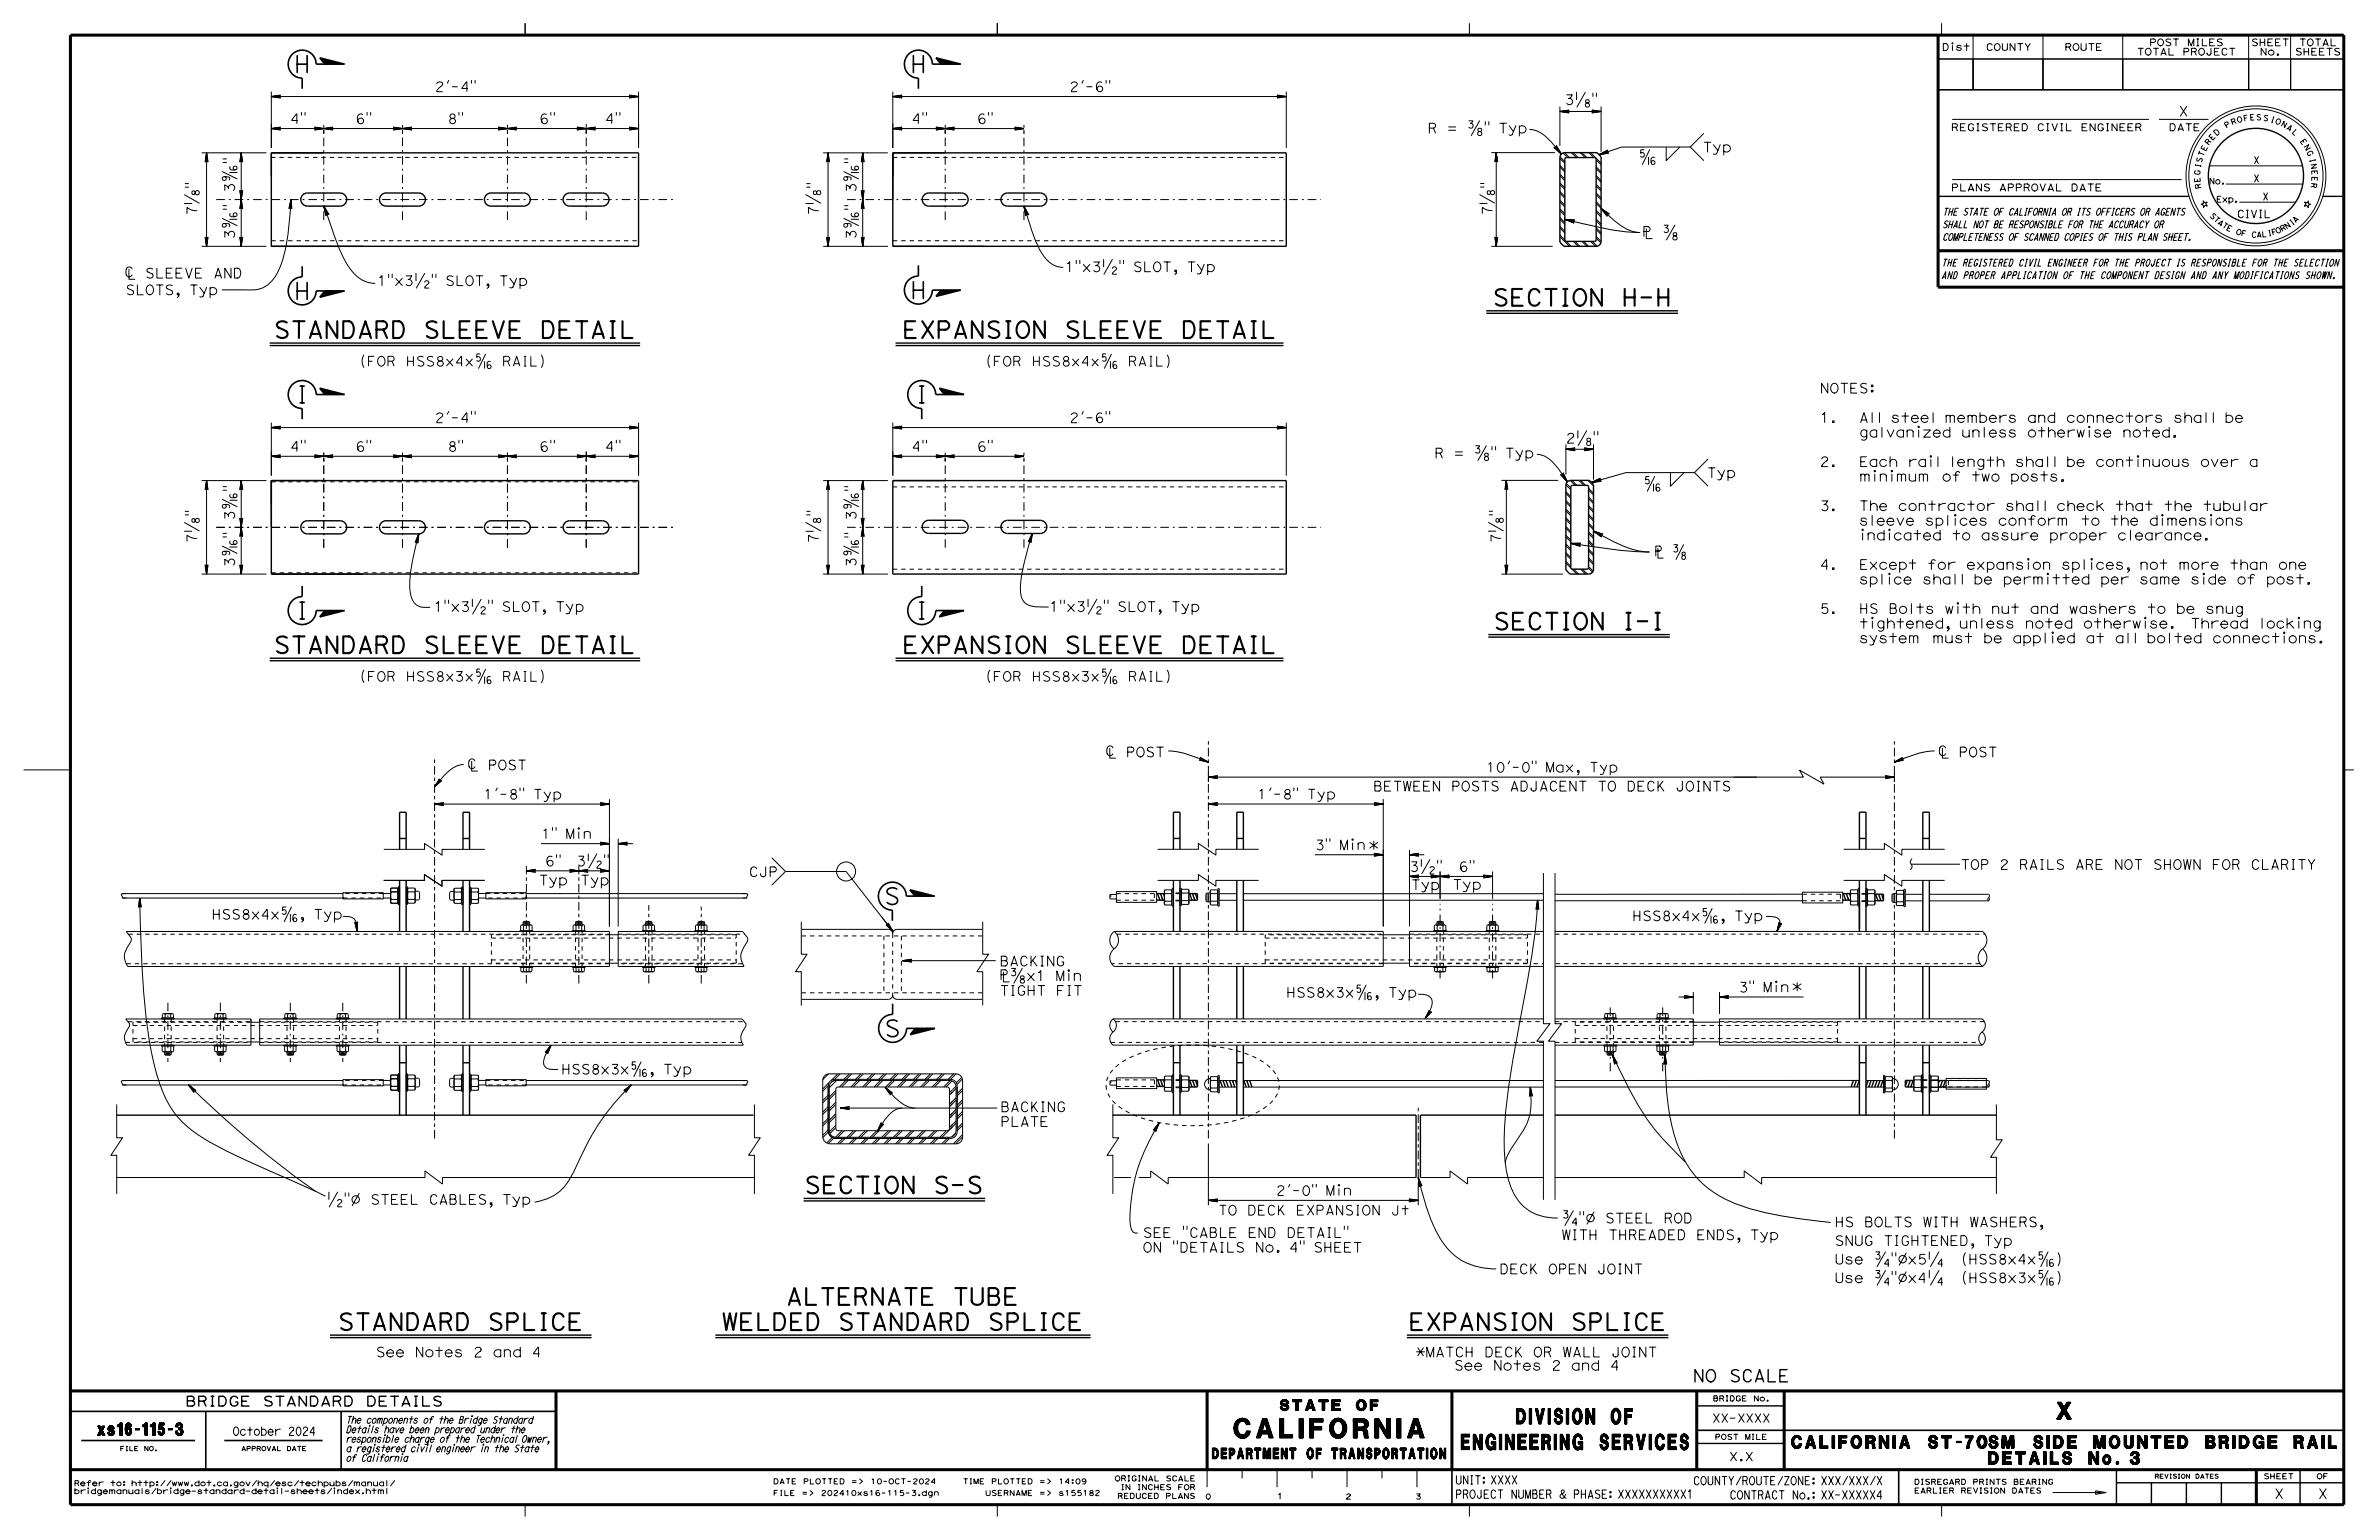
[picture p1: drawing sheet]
<svg xmlns="http://www.w3.org/2000/svg" width="432mm" height="279mm" viewBox="0 0 432 279" stroke-linecap="round" stroke-linejoin="round" font-family="sans-serif">
<defs><g id="words">
<text font-size="3.5" x="224" y="260.9">CALIFORNIA</text>
<g font-size="3">
<text x="53.4" y="13.2">H</text>
<text x="165.2" y="13.2">H</text>
<text x="53.4" y="54.3">H</text>
<text x="165.2" y="54.2">H</text>
<text x="270.9" y="55.5">SECTION H-H</text>
<text x="49.7" y="61.3">STANDARD SLEEVE DETAIL</text>
<text x="163.8" y="61.3">EXPANSION SLEEVE DETAIL</text>
<text x="53.7" y="73.1">I</text>
<text x="166.2" y="73.1">I</text>
<text x="53.7" y="112.3">I</text>
<text x="166.2" y="112.3">I</text>
<text x="49.7" y="118.5">STANDARD SLEEVE DETAIL</text>
<text x="163.8" y="118.5">EXPANSION SLEEVE DETAIL</text>
<text x="271.1" y="114.2">SECTION I-I</text>
<text x="160.4" y="164.1">S</text>
<text x="160.5" y="188.1">S</text>
<text x="146" y="216.5">SECTION S-S</text>
<text x="142.7" y="236.7">ALTERNATE TUBE</text>
<text x="61.3" y="241.3">STANDARD SPLICE</text>
<text x="131" y="241.3">WELDED STANDARD SPLICE</text>
<text x="255.6" y="241.3">EXPANSION SPLICE</text>
<text x="373.3" y="257.5">X</text>
</g>
<g font-size="2.8">
<text x="265.2" y="263">ENGINEERING SERVICES</text>
<text x="275.2" y="258.3">DIVISION OF</text>
</g>
<g font-size="2.3">
<text x="325.2" y="262.8">CALIFORNIA ST-70SM SIDE MOUNTED BRIDGE RAIL</text>
<text x="360.9" y="265.7">DETAILS No. 3</text>
</g>
<g font-size="2.2">
<text x="307.2" y="250.7">NO SCALE</text>
<text x="17.7" y="260.4">xs16-115-3</text>
</g>
<g font-size="1.9">
<text x="232.3" y="255.9">STATE OF</text>
<text x="220" y="264.7">DEPARTMENT OF TRANSPORTATION</text>
</g>
<g font-size="1.8">
<text x="78.9" y="16.6">2'-4&quot;</text>
<text x="194.1" y="16.6">2'-6&quot;</text>
<text x="64.5" y="22.4">6&quot;</text>
<text x="81.2" y="22.4">8&quot;</text>
<text x="97.9" y="22.4">6&quot;</text>
<text x="177.3" y="22.4">6&quot;</text>
<text x="284" y="19">3?&quot;</text>
<text x="395.4" y="21.1">X</text>
<text x="259.1" y="24.1">R = ?&quot; Typ</text>
<text x="309" y="27.6">Typ</text>
<text x="42.6" y="35" transform="rotate(-90 42.6 35)">3?</text>
<text x="155.4" y="35" transform="rotate(-90 155.4 35)">3?</text>
<text x="35.7" y="39.1" transform="rotate(-90 35.7 39.1)">7?</text>
<text x="148.5" y="39.1" transform="rotate(-90 148.5 39.1)">7?</text>
<text x="270.8" y="39.1" transform="rotate(-90 270.8 39.1)">7?</text>
<text x="42.6" y="43.4" transform="rotate(-90 42.6 43.4)">3?</text>
<text x="155.4" y="43.4" transform="rotate(-90 155.4 43.4)">3?</text>
<text x="298.1" y="43.1">Â ?</text>
<text x="22.8" y="53.5">SLOTS, Typ</text>
<text x="68.4" y="51.8">1&quot;x3½&quot; SLOT, Typ</text>
<text x="193.3" y="49.3">1&quot;x3½&quot; SLOT, Typ</text>
<text x="330.3" y="71.3">NOTES:</text>
<text x="78.9" y="76.7">2'-4&quot;</text>
<text x="194.1" y="76.7">2'-6&quot;</text>
<text x="330.3" y="76.6">1.</text>
<text x="337.4" y="76.6">All steel members and connectors shall be</text>
<text x="64.5" y="81.9">6&quot;</text>
<text x="81.2" y="81.9">8&quot;</text>
<text x="97.9" y="81.9">6&quot;</text>
<text x="177.3" y="81.9">6&quot;</text>
<text x="260.3" y="83.1">R = ?&quot; Typ</text>
<text x="284.2" y="80.4">2?&quot;</text>
<text x="337.4" y="79.3">galvanized unless otherwise noted.</text>
<text x="309.8" y="86.7">Typ</text>
<text x="330.3" y="84.6">2.</text>
<text x="337.4" y="87.3">minimum of two posts.</text>
<text x="337.4" y="84.6">Each rail length shall be continuous over a</text>
<text x="42.6" y="94.4" transform="rotate(-90 42.6 94.4)">3?</text>
<text x="155.4" y="94.4" transform="rotate(-90 155.4 94.4)">3?</text>
<text x="330.3" y="92.6">3.</text>
<text x="337.4" y="95.3">sleeve splices conform to the dimensions</text>
<text x="337.4" y="92.6">The contractor shall check that the tubular</text>
<text x="35.7" y="98.6" transform="rotate(-90 35.7 98.6)">7?</text>
<text x="148.5" y="98.6" transform="rotate(-90 148.5 98.6)">7?</text>
<text x="272.4" y="98.6" transform="rotate(-90 272.4 98.6)">7?</text>
<text x="300.3" y="101">Â ?</text>
<text x="337.4" y="98">indicated to assure proper clearance.</text>
<text x="42.6" y="102.9" transform="rotate(-90 42.6 102.9)">3?</text>
<text x="155.4" y="102.9" transform="rotate(-90 155.4 102.9)">3?</text>
<text x="330.3" y="103.3">4.</text>
<text x="337.4" y="106">splice shall be permitted per same side of post.</text>
<text x="337.4" y="103.3">Except for expansion splices, not more than one</text>
<text x="78.7" y="110.9">1&quot;x3½&quot; SLOT, Typ</text>
<text x="190.4" y="110.9">1&quot;x3½&quot; SLOT, Typ</text>
<text x="330.3" y="111.3">5.</text>
<text x="337.4" y="114">tightened, unless noted otherwise.</text>
<text x="337.4" y="111.3">HS Bolts with nut and washers to be snug</text>
<text x="396.6" y="114">Thread locking</text>
<text x="337.4" y="116.6">system must be applied at all bolted connections.</text>
<text x="82.5" y="123.6">3</text>
<text x="196.1" y="123.6">3</text>
<text x="249.2" y="143.5">BETWEEN POSTS ADJACENT TO DECK JOINTS</text>
<text x="87.7" y="145">1'-8&quot; Typ</text>
<text x="228.2" y="145">1'-8&quot; Typ</text>
<text x="98.2" y="152.2">1&quot; Min</text>
<text x="238.7" y="154.2">3&quot; Min</text>
<text x="250.3" y="154.2" transform="rotate(-90 250.3 154.2)">*</text>
<text x="97.8" y="160.6">Typ</text>
<text x="98.9" y="157.1">6&quot;</text>
<text x="104.6" y="157.1">3½&quot;</text>
<text x="105.3" y="160.6">Typ</text>
<text x="135.9" y="159.1">CJP</text>
<text x="255.8" y="158.1">3½&quot;</text>
<text x="256.1" y="161.4">Typ</text>
<text x="263.6" y="161.4">Typ</text>
<text x="264.8" y="158.1">6&quot;</text>
<text x="355.8" y="157.7">TOP 2 RAILS ARE NOT SHOWN FOR CLARITY</text>
<text x="38.4" y="166.8">HSS8x4x?, Typ</text>
<text x="296.2" y="167.1">HSS8x4x?, Typ</text>
<text x="181.4" y="177.9">Â?x1 Min</text>
<text x="181.4" y="175.3">BACKING</text>
<text x="315.5" y="180">3&quot; Min</text>
<text x="327.1" y="179.9" transform="rotate(-90 327.1 179.9)">*</text>
<text x="181.4" y="180.6">TIGHT FIT</text>
<text x="233.4" y="180.9">HSS8x3x?, Typ</text>
<text x="101.8" y="194.9">HSS8x3x?, Typ</text>
<text x="181.6" y="201.7">BACKING</text>
<text x="181.6" y="204.4">PLATE</text>
<text x="59.3" y="218.5">½&quot;Ø STEEL CABLES, Typ</text>
<text x="221.1" y="220.5">TO DECK EXPANSION Jt</text>
<text x="231.6" y="216.9">2'-0&quot; Min</text>
<text x="283.4" y="221.9">¾&quot;Ø STEEL ROD</text>
<text x="330.2" y="221.8">HS BOLTS WITH WASHERS,</text>
<text x="207.4" y="227.2">ON &quot;DETAILS No. 4&quot; SHEET</text>
<text x="207.4" y="224.5">SEE &quot;CABLE END DETAIL&quot;</text>
<text x="283.4" y="224.9">WITH THREADED ENDS, Typ</text>
<text x="330.2" y="225.2">SNUG TIGHTENED, Typ</text>
<text x="272.1" y="231.1">DECK OPEN JOINT</text>
<text x="68.2" y="246.2">See Notes 2 and 4</text>
<text x="256.9" y="246.2">*MATCH DECK OR WALL JOINT</text>
<text x="263.9" y="248.6">See Notes 2 and 4</text>
<text x="33.6" y="255.1">BRIDGE STANDARD DETAILS</text>
<text x="412.8" y="271.9">X</text>
<text x="420.7" y="271.9">X</text>
</g>
<g font-size="1.5">
<text x="42.2" y="260.4">October 2024</text>
<text x="310.7" y="258">XX-XXXX</text>
<text x="264.1" y="269.3">UNIT: XXXX</text>
<text x="307.3" y="269.4">COUNTY/ROUTE/ZONE: XXX/XXX/X</text>
<text x="313.8" y="265">X.X</text>
<text x="264.1" y="271.8">PROJECT NUMBER &amp; PHASE: XXXXXXXXXX1</text>
<text x="313.9" y="272">CONTRACT No.: XX-XXXXX4</text>
</g>
<text font-size="1.4" x="406" y="39.5">CIVIL</text>
<g font-size="1.3">
<text x="354.1" y="23.7">REGISTERED CIVIL ENGINEER</text>
<text x="393.6" y="23.7">DATE</text>
<text x="409" y="29.7">X</text>
<text x="354.1" y="34.7">PLANS APPROVAL DATE</text>
<text x="409" y="33">X</text>
<text x="352.5" y="41.3">SHALL NOT BE RESPONSIBLE FOR THE ACCURACY OR</text>
<text x="352.5" y="39.1">THE STATE OF CALIFORNIA OR ITS OFFICERS OR AGENTS</text>
<text x="410.7" y="36.3">X</text>
<text x="352.5" y="43.6">COMPLETENESS OF SCANNED COPIES OF THIS PLAN SHEET.</text>
<text x="352.4" y="50.6">AND PROPER APPLICATION OF THE COMPONENT DESIGN AND ANY MODIFICATIONS SHOWN.</text>
<text x="352.4" y="48.3">THE REGISTERED CIVIL ENGINEER FOR THE PROJECT IS RESPONSIBLE FOR THE SELECTION</text>
<text x="62.8" y="263.4">a registered civil engineer in the State</text>
<text x="62.8" y="261.7">responsible charge of the Technical Owner,</text>
<text x="62.8" y="260">Details have been prepared under the</text>
<text x="62.8" y="258.2">The components of the Bridge Standard</text>
<text x="62.8" y="265.1">of California</text>
</g>
<g font-size="1.2">
<text x="352.5" y="9.2">Dist</text>
<text x="360.4" y="9.2">COUNTY</text>
<text x="374.7" y="9.2">ROUTE</text>
<text x="387.8" y="10">TOTAL PROJECT</text>
<text x="390.1" y="8.3">POST MILES</text>
<text x="408.6" y="8.3">SHEET</text>
<text x="410.2" y="10">No.</text>
<text x="416.5" y="10">SHEETS</text>
<text x="417.3" y="8.3">TOTAL</text>
</g>
<g font-size="1.1">
<text x="400.9" y="33.4">No.</text>
<text x="402.3" y="36.7">Exp.</text>
</g>
<g font-size="1">
<text x="404.1" y="23.3" transform="rotate(-31 404.1 23.3)">P</text>
<text x="405.1" y="22.7" transform="rotate(-20 405.1 22.7)">R</text>
<text x="406.1" y="22.3" transform="rotate(-15 406.1 22.3)">O</text>
<text x="407.3" y="22" transform="rotate(-10 407.3 22)">F</text>
<text x="408.4" y="21.8" transform="rotate(-4 408.4 21.8)">E</text>
<text x="409.5" y="21.8" transform="rotate(1 409.5 21.8)">S</text>
<text x="410.7" y="21.8" transform="rotate(12 410.7 21.8)">S</text>
<text x="412" y="22.1" transform="rotate(17 412 22.1)">I</text>
<text x="412.9" y="22.3" transform="rotate(22 412.9 22.3)">O</text>
<text x="413.9" y="22.8" transform="rotate(28 413.9 22.8)">N</text>
<text x="414.9" y="23.3" transform="rotate(33 414.9 23.3)">A</text>
<text x="399.6" y="29.6" transform="rotate(-74 399.6 29.6)">S</text>
<text x="399.9" y="28.5" transform="rotate(-69 399.9 28.5)">T</text>
<text x="400.3" y="27.5" transform="rotate(-63 400.3 27.5)">E</text>
<text x="400.9" y="26.4" transform="rotate(-53 400.9 26.4)">R</text>
<text x="401.5" y="25.5" transform="rotate(-47 401.5 25.5)">E</text>
<text x="402.3" y="24.7" transform="rotate(-42 402.3 24.7)">D</text>
<text x="415.9" y="24" transform="rotate(44 415.9 24)">L</text>
<text x="417.4" y="25.6" transform="rotate(55 417.4 25.6)">E</text>
<text x="418.1" y="26.6" transform="rotate(60 418.1 26.6)">N</text>
<text x="418.6" y="27.6" transform="rotate(65 418.6 27.6)">G</text>
<text x="419.2" y="28.9" transform="rotate(76 419.2 28.9)">I</text>
<text x="419.4" y="29.8" transform="rotate(81 419.4 29.8)">N</text>
<text x="399.3" y="31.8" transform="rotate(-85 399.3 31.8)">G</text>
<text x="399.4" y="33.1" transform="rotate(-96 399.4 33.1)">E</text>
<text x="399.4" y="30.5" transform="rotate(-79 399.4 30.5)">I</text>
<text x="399.6" y="34.2" transform="rotate(-101 399.6 34.2)">R</text>
<text x="419.5" y="33.1" transform="rotate(98 419.5 33.1)">R</text>
<text x="419.6" y="30.9" transform="rotate(87 419.6 30.9)">E</text>
<text x="419.6" y="32" transform="rotate(92 419.6 32)">E</text>
<text x="401" y="39.2" transform="rotate(46 401 39.2)">S</text>
<text x="401.7" y="39.9" transform="rotate(41 401.7 39.9)">T</text>
<text x="402.4" y="40.6" transform="rotate(37 402.4 40.6)">A</text>
<text x="403.2" y="41.1" transform="rotate(32 403.2 41.1)">T</text>
<text x="404" y="41.7" transform="rotate(27 404 41.7)">E</text>
<text x="415" y="41.6" transform="rotate(-34 415 41.6)">N</text>
<text x="416" y="40.9" transform="rotate(-38 416 40.9)">I</text>
<text x="416.6" y="40.5" transform="rotate(-43 416.6 40.5)">A</text>
<text x="405.7" y="42.4" transform="rotate(18 405.7 42.4)">O</text>
<text x="406.7" y="42.7" transform="rotate(13 406.7 42.7)">F</text>
<text x="408.6" y="43" transform="rotate(4 408.6 43)">C</text>
<text x="409.6" y="43.1" transform="rotate(-1 409.6 43.1)">A</text>
<text x="410.5" y="43" transform="rotate(-6 410.5 43)">L</text>
<text x="411.7" y="42.9" transform="rotate(-10 411.7 42.9)">I</text>
<text x="412.4" y="42.7" transform="rotate(-15 412.4 42.7)">F</text>
<text x="413.3" y="42.4" transform="rotate(-24 413.3 42.4)">O</text>
<text x="414.2" y="42.1" transform="rotate(-29 414.2 42.1)">R</text>
<text x="310.9" y="254.2">BRIDGE No.</text>
<text x="311.2" y="261.2">POST MILE</text>
<text x="13.4" y="269.6">Refer to: http://www.dot.ca.gov/hq/esc/techpubs/manual/</text>
<text x="140.3" y="269.2">DATE PLOTTED =&gt;</text>
<text x="158" y="269.2">10-OCT-2024</text>
<text x="174.7" y="269.2">TIME PLOTTED =&gt;</text>
<text x="192.1" y="269.2">14:09</text>
<text x="202.3" y="268.7">ORIGINAL SCALE</text>
<text x="347.4" y="269.3">DISREGARD PRINTS BEARING</text>
<text x="410.8" y="268.3">SHEET</text>
<text x="420.5" y="268.3">OF</text>
<text x="13.4" y="271">bridgemanuals/bridge-standard-detail-sheets/index.html</text>
<text x="140.3" y="271.3">FILE =&gt;</text>
<text x="149" y="271.3">202410xs16-115-3.dgn</text>
<text x="178.8" y="271.3">USERNAME =&gt;</text>
<text x="192.1" y="271.3">s155182</text>
<text x="202.8" y="271.9">REDUCED PLANS</text>
<text x="203.4" y="270.3">IN INCHES FOR</text>
<text x="218.8" y="272">0</text>
<text x="231.8" y="271.9">1</text>
<text x="244.2" y="272">2</text>
<text x="256.9" y="272">3</text>
<text x="347.4" y="270.9">EARLIER REVISION DATES</text>
</g>
<g font-size=".8">
<text x="21.8" y="263.2">FILE NO.</text>
<text x="43.8" y="263.2">APPROVAL DATE</text>
<text x="391.1" y="268.2">REVISION DATES</text>
</g>
</g></defs>
<path d="M95.5 178.4v-21.3M105.1 178.4v-21.3M117.8 178.4v-14.2M127.3 178.4v-13.9M78.9 206.6v-68.8M219.3 206.6v-72.5M257.4 213.6v-12.7M343.8 206.6v-72.5" fill="none" stroke="#000" stroke-width=".18" stroke-dasharray="1.6 .6 .6 .6" stroke-linecap="butt"/>
<g fill="none" stroke="#000" stroke-width=".18">
<path d="M49.2 17.5l1.7 .2M49.2 16.6v10.2M49.2 17.5h66.7M49.2 17.5l1.6 .1M49.2 17.5l1.6 .2M49.2 17.5l1.7 .3-.1-.1M50.8 17.4l-1.6 .1M50.8 17.4l.1-.2-1.7 .3M50.8 17.4v.3M50.9 17.3l-1.7 .2M81.5 14.5l-.3 .6M85.6 14.5v.6"/>
<path d="M86.2 14.5v.6M95.3 4.2v2.2M114.3 17.3l1.6 .2M114.3 17.4l1.6 .1M114.3 17.4v.3M114.3 17.4l-.1-.2 1.7 .3M114.4 17.4l1.5 .1M115.9 17.5l-1.5 .1M115.9 16.6v10.2M115.9 17.5l-1.6 .2M115.9 17.5l-1.7 .3 .1-.1M162 17.5l1.7 .2"/>
<path d="M162 17.5h71.5M162 16.6v10.2M162 17.5l1.6 .1M162 17.5l1.6 .2M162 17.5l1.7 .3-.1-.1M163.6 17.4l-1.6 .1M163.6 17.4l.1-.2-1.7 .3M163.6 17.4v.3M163.7 17.3l-1.7 .2M181 4.2v2.2M196.6 14.5l-.2 .6M200.8 14.5v.6"/>
<path d="M201.4 14.5v.6M231.8 17.3l1.7 .2M231.9 17.4l1.6 .1M231.9 17.4v.3M231.9 17.4l-.1-.2 1.7 .3M233.5 17.5l-1.6 .1M233.5 16.6v10.2M233.5 17.5l-1.7 .2M233.5 17.5l-1.7 .3 .1-.1M233.5 17.5l-1.6 .2M266.7 4.2v2.2M283.1 19.3v7.2"/>
<path d="M286.2 16.7v1.4M287.7 16.7l-1.5 2.7M288 18.7a.38 .38 0 0 0-.2 .6 .38 .38 0 0 0 .6 0 .38 .38 0 0 0-.2-.6l-.4-.1 .1-.5 .5 .1v.4l-.2 .1M289.1 16.9v.6M289.8 16.9v.6M290.6 19.3v8.2M351.8 10.7h6.3v5.6h-6.3zM351.8 10.7h73.6M352.4 4.2v2.2M354.4 8.3v.9M358.1 10.7h12.7v5.6h-12.7zM358.1 6.4v9.9"/>
<path d="M370.8 6.4v9.9M370.8 10.7h14.5v5.6h-14.5zM385.3 10.7h22.8v5.6h-22.8zM385.3 6.4v9.9M408.1 6.4v9.9M408.1 10.7h7.7v5.6h-7.7zM415.8 6.4v9.9M415.8 10.7h9.6v5.6h-9.6zM33.5 36.9h1.3M33.5 35.3l2.7 1.6M33.6 33.3h.6M33.6 34h.6"/>
<path d="M35.4 34.9l-.1-.2-.2-.1-.2 .1-.1 .3 .1 .2h.5a.41 .41 0 0 1 .1-.6 .41 .41 0 0 1 .6 .1 .41 .41 0 0 1-.1 .6h-.4l-.2-.3M36.6 27.7h11.8M37.4 29.3h.2M37.5 27.7l.1 1.6M37.5 27.7l-.3 1.7 .2-.1M37.5 27.7v17M37.5 27.7l.2 1.7M37.5 27.7l-.1 1.6M37.5 27.7l.3 1.7-.2-.1M37.5 27.7l-.2 1.7M40.4 39.6l2.6 1.3M40.4 31.1l2.6 1.4"/>
<path d="M40.5 37.3h.6M40.5 38h.6M40.5 28.8h.6M40.5 29.5h.6M40.8 32.1l.2 .1a.34 .34 0 0 1-.1 .5 .34 .34 0 0 1-.5-.2 .34 .34 0 0 1 .3-.4l.9 .1 .1 .2-.1 .2M41.7 39.8h1.3M41.7 31.3h1.3M41.8 38.7l-.1 .3a.82 .82 0 0 0 1.3 0v-.2a.34 .34 0 0 0-.6-.1 .34 .34 0 0 0 .1 .5l.2 .1M41.8 30.2l-.1 .3a.82 .82 0 0 0 1.3 0v-.2a.34 .34 0 0 0-.6-.1 .34 .34 0 0 0 .1 .6h.2M43.6 34.6l.2 1.6M43.6 37.8h.3M43.6 34.6l.3 3.2"/>
<path d="M43.6 29.3h.3M43.7 34.7l.1 1.5M43.8 27.7l-.3 1.7 .1-.1M43.8 27.7v17M43.8 36.2l.2 1.6M43.8 36.2l-.2 1.6M43.8 27.7l.2 1.7M43.8 27.7l-.1 1.6M43.8 27.7l-.2 1.6M43.8 27.7l.3 1.7-.2-.1M43.8 27.7l.1 1.6M43.8 27.7l-.2 1.7"/>
<path d="M43.8 36.2l.1 1.6M43.9 34.7l-.2 3.1M43.9 34.6l-.1 1.6M43.9 34.6l-.1 .1-.3-.2 .6 3.4-.2-.1M43.9 34.6l.2-.1-.6 3.4 .1-.1M44 34.6l-.2 1.6M44.6 36.2h.1M49.2 23.3l1.7 .2M49.2 23.3h66.7M49.2 23.3l1.6 .1M49.2 23.3l1.6 .2M49.2 23.3l1.7 .3-.1-.1"/>
<path d="M50.8 23.3h-1.6M50.8 23.2l-1.6 .1M50.8 23.2l.1-.2-1.7 .3M50.8 23.2v.3M50.9 23.1l-1.7 .2M52.8 36.2a45.3 45.3 0 0 1-1.7 11.6 7.2 7.2 0 0 1-3.7 4.5l-1.2 .3h-1.6M52.8 36.2l.1 1.6M52.8 36.2l-.2 1.5M52.8 36.2l.2 1.7-.3-.2M52.8 36.2l-.2 1.6M52.8 36.2l-.3 1.6M52.8 36.2l-.4 1.7 .3-.2"/>
<path d="M52.8 36.2v1.6M52.8 36.2l-.1 1.5M54 21.9h-1l.8-1.2h.1v1.7M54.7 20.3v.7M55.4 20.3v.7M57.1 23.1l3.3 .4M57.2 23.2l3.1 .3M57.2 23.2v.3M57.2 23.2l-.1-.2 3.3 .6-.1-.1M57.2 23.3l3.1 .1M58.8 37.4a88.9 88.9 0 0 0 3.9 10.1 6.3 6.3 0 0 0 5.4 3.9M58.8 37.4l.8 1.5"/>
<path d="M58.8 37.4l.5 1.5M58.8 37.4l.9 1.5h-.3M58.8 37.4l.5 1.6M58.8 23.6v.6M58.8 23.3l-1.7 .2M58.8 37.4l.4 1.7M58.8 37.4l.4 1.8 .1-.2M58.8 37.4l.6 1.5M58.8 37.4l.7 1.5M58.8 23.3l-1.6 .2M59.4 38.9l-.1 .1M60.3 23.3l-3.1 .1"/>
<path d="M60.3 23.2l.1-.2-3.3 .6 .1-.1M60.3 23.2l-1.5 .1M60.3 23.2v.3M60.4 23.1l-1.6 .2M66.6 20.3v.7M67.3 20.3v.7M71.4 23.1l3.3 .4M71.5 23.2v.3M71.5 23.2l-.1-.2 3.3 .6-.1-.1M71.5 23.2l3.1 .3M71.5 23.3l3.1 .1M73.1 23.3l-1.6 .2"/>
<path d="M73.1 23.6v.6M73.1 23.3l-1.7 .2M74.6 23.3l-3.1 .1M74.6 23.2l.1-.2-3.3 .6 .1-.1M74.6 23.2l-1.5 .1M74.6 23.2v.3M74.7 23.1l-1.6 .2M83.3 20.3v.7M83.9 20.3v.7M90.5 23.1l3.2 .4M90.5 23.2l3.2 .3M90.5 23.2v.3"/>
<path d="M90.5 23.2l-.1-.2 3.4 .6-.1-.1M90.6 23.3l3.1 .1M92.1 23.6v.6M92.1 23.3l-1.6 .2M93.7 23.3l-3.1 .1M93.7 23.2v.3M93.7 23.2l.1-.2-3.4 .6 .1-.1M93.7 23.2l-1.6 .1M93.7 23.1l-1.6 .2M100 20.3v.7M100.6 20.3v.7M104.8 23.1l3.2 .4"/>
<path d="M104.8 23.2v.3M104.8 23.2l-.1-.2 3.4 .6-.1-.1M104.8 23.2l3.2 .3M104.9 23.3l3 .1M106.4 23.3l-1.6 .2M106.4 23.4v.8M107.9 23.3l-3 .1M108 23.2l.1-.2-3.4 .6 .1-.1M108 23.2l-1.6 .1M108 23.2v.3M108 23.1l-1.6 .2M111.2 21.9h-1.1l.8-1.2h.1v1.7"/>
<path d="M111.9 20.3v.7M112.5 20.3v.7M114.3 23.1l1.6 .2M114.3 23.2l1.6 .1M114.3 23.2v.3M114.3 23.2l-.1-.2 1.7 .3M114.4 23.3h1.5M115.9 23.3l-1.5 .1M115.9 23.3l-1.6 .2M115.9 23.3l-1.7 .3 .1-.1M146.3 36.9h1.3M146.3 35.3l2.7 1.6"/>
<path d="M146.4 33.3h.6M146.4 34h.6M148.2 34.9l-.1-.2-.2-.1-.2 .1-.1 .3 .1 .2h.5a.41 .41 0 0 1 .1-.6 .41 .41 0 0 1 .6 .1 .41 .41 0 0 1-.1 .6h-.4l-.2-.3M149.4 27.7h11.8M150.2 29.3h.2M150.3 27.7l.1 1.6M150.3 27.7l-.3 1.7 .2-.1M150.3 27.7l-.2 1.7M150.3 27.7v17M150.3 27.7l.2 1.7M150.3 27.7l-.1 1.6M150.3 27.7l.3 1.7-.2-.1"/>
<path d="M153.2 31.1l2.6 1.4M153.2 39.6l2.6 1.3M153.3 37.3h.6M153.3 38h.6M153.3 28.8h.6M153.3 29.5h.6M153.6 32.1l.2 .1a.34 .34 0 0 1-.1 .5 .34 .34 0 0 1-.5-.2 .34 .34 0 0 1 .3-.4l.9 .1 .1 .2-.1 .2M154.5 39.8h1.3M154.5 31.3h1.3M154.6 30.2l-.1 .3a.82 .82 0 0 0 1.3 0v-.2a.34 .34 0 0 0-.6-.1 .34 .34 0 0 0 .1 .6h.2M154.6 38.7l-.1 .3a.82 .82 0 0 0 1.3 0v-.2a.34 .34 0 0 0-.6-.1 .34 .34 0 0 0 .1 .5l.2 .1M156.4 34.6l.2 1.6"/>
<path d="M156.4 34.6h.3M156.4 37.8h.3M156.4 34.6l.3 3.2M156.4 34.6l-.1-.1 .6 3.4-.2-.1M156.4 29.3h.3M156.5 34.7l.2 3.1M156.6 27.7v17M156.6 36.2l.2 1.6M156.6 36.2l-.2 1.6M156.6 27.7l.2 1.7M156.6 27.7l-.1 1.6M156.6 27.7l-.2 1.6"/>
<path d="M156.6 27.7l.3 1.7-.2-.1M156.6 27.7l.1 1.6M156.6 27.7l-.3 1.7 .1-.1M156.6 27.7l-.2 1.7M156.7 34.7l-.2 3.1M156.7 34.6l-.1 1.6M156.7 34.6l.2-.1-.6 3.4 .1-.1M156.8 34.6l-.2 1.6M157.4 36.2h.1M162 23.3l1.7 .2M162 23.3h23.9M162 23.3l1.6 .1"/>
<path d="M162 23.3l1.6 .2M162 23.3l1.7 .3-.1-.1M163.6 23.3h-1.6M163.6 23.2l-1.6 .1M163.6 23.2l.1-.2-1.7 .3M163.6 23.2v.3M163.7 23.1l-1.7 .2M166.8 21.9h-1l.8-1.2h.1v1.7M167.5 20.3v.7M168.2 20.3v.7M169.9 23.1l3.3 .4M170 23.2v.3"/>
<path d="M170 23.2l-.1-.2 1.7 .3M170 23.2l3.2 .3M170 23.3l3.1 .1M171.6 23.3l1.6 .3v-.1M171.6 23.3l-1.6 .2M171.6 23.3l-1.6 .1M171.6 23.6v.6M171.6 23.3l-1.7 .2M173.1 23.3h-1.5M173.2 23.2v.3M173.2 23.2l-1.6 .1M173.2 23.2v-.2l-3.3 .6 .1-.1"/>
<path d="M173.2 23.1l-1.6 .2M179.4 20.3v.7M180.1 20.3v.7M184.2 23.1l1.7 .2M184.3 23.2v.3M184.3 23.2l1.6 .1M184.3 23.2l-.1-.2 1.7 .3M184.3 23.3h1.6M185.8 37.4l.3 1.8 .2-.2M185.8 37.4l1.6 4.7a10.8 10.8 0 0 0 3.6 5.9l.9 .4 1.1 .1M185.8 37.4l.9 1.6M185.8 37.4l.5 1.6"/>
<path d="M185.8 37.4l.9 1.6-.1-.1M185.8 37.4l.7 1.5M185.8 37.4l.4 1.7M185.8 37.4l.8 1.5M185.8 37.4l.6 1.5M185.9 23.3l-1.6 .1M185.9 23.6v.6M185.9 23.3l-1.7 .2M185.9 23.3l-1.6 .2M185.9 23.3l-1.7 .3 .1-.1M186.4 38.9l-.1 .1M186.4 38.9h.2"/>
<path d="M266.6 21.9h.7l-.4 .5a.43 .43 0 0 1 .5 .6 .43 .43 0 0 1-.8 .1M268.5 23.8a.38 .38 0 0 0-.2 .6 .38 .38 0 0 0 .6 0 .38 .38 0 0 0-.2-.6l-.4-.1 .1-.4h.5v.4l-.2 .1M268.6 21.9l-1.6 2.7M268.6 36.9h1.3M268.6 35.3l2.7 1.5M268.7 33.3h.6M268.7 33.9h.6M269.6 22.1v.6M270.2 22.1v.6M270.5 34.9l-.1-.2-.2-.1-.2 .1-.1 .2 .1 .3h.5a.41 .41 0 0 1 .1-.6 .41 .41 0 0 1 .6 .1 .41 .41 0 0 1-.1 .6h-.4l-.2-.3M270.7 27.7h11.5M271.4 29.3h.3"/>
<path d="M271.6 27.7v1.5M271.6 27.7l.1 1.6M271.6 27.7v17M271.6 27.7l.2 1.6M271.6 27.7l-.1 1.5M271.6 27.7l-.2 1.6M271.6 27.7l.3 1.7-.2-.1M271.6 27.7l-.3 1.7 .1-.1M277.6 23.5a5.9 5.9 0 0 1 4.1 2.5l1.7 2M282.1 26.8l1.3 1.2M282.2 26.8l1.2 1.2M282.2 26.8h-.2l1.4 1.2"/>
<path d="M282.3 26.7l1.1 1.3M282.4 26.7l-.2 .1M282.4 26.7l1 1.3M282.4 26.6l1 1.4M282.4 26.6v.1M282.4 26.6l.1-.2 .9 1.6M282.5 26.5l.9 1.5M283.1 20.2l1.7 .3-.1-.1M283.1 20.2h7.5M283.1 36.3l.9 .9M283.1 36.6l.9 .9M283.1 39.8l.9 .9"/>
<path d="M283.1 37.9l.9 .9M283.1 39.5l.9 .9M283.1 33.2l.9 .9M283.1 33.5l.9 .9M283.1 31.9l.9 .9M283.1 28.8l.9 .8M283.1 31.6l.9 .9M283.1 34.7l.9 .9M283.1 35.1l.9 .9M283.1 38.2l.9 .9M283.1 30l.9 .9M283.1 30.3l.9 .9"/>
<path d="M283.1 20.2l1.6 .1M283.1 20.2l1.6 .2M283.1 20.2l1.7 .2M283.1 28.4l.9 .9M283.7 27.7l.8 .9M284 27.7l.9 .9M284 39.8l1.7 .7-.1-.2M284 39.8l1.6 .4M284 39.8l1.7 .2M284 39.8l1.8 .2M284 39.8l1.6 .5M284 39.8l1.8 .1-.1 .1"/>
<path d="M284 39.8l1.7 .6M284 39.8l1.6 .3M284.7 20.2h-1.6M284.7 20.1l-1.6 .1M284.7 20.1l.1-.2-1.7 .3M284.7 20.1v.3M284.8 20l-1.7 .2M285.2 27.7l.9 .9M285.5 27.7l.9 .9M286.8 27.7l.9 .9M287.1 27.7l.9 .9M288.4 27.7l.9 .9"/>
<path d="M288.7 27.7l1.9 1.9M289 20l1.6 .2M289 20.1v.3M289 20.1l-.1-.2 1.7 .3M289 20.1l1.6 .1M289.1 20.2h1.5M289.7 38.5l.9 .9M289.7 39.8l.9 .8M289.7 30.3l.9 .9M289.7 30.6l.9 .9M289.7 31.9l.9 .9M289.7 32.2l.9 .9"/>
<path d="M289.7 33.8l.9 .8M289.7 35.3l.9 .9M289.7 36.9l.9 .9M289.7 33.4l.9 .9M289.7 35l.9 .9M289.7 36.6l.9 .9M289.7 38.2l.9 .9M289.7 29l.9 .9M290.6 37.8l1.3 1.1M290.6 37.8l1.2 1.1M290.6 20.2l-1.5 .1M290.6 20.2l-1.6 .2"/>
<path d="M290.6 37.8l1.1 1.4M290.6 37.8l1.4 1.1M290.6 37.8l2.1 2a7.9 7.9 0 0 0 5 2.4 62.5 62.5 0 0 1-13.7-2.4M290.6 37.8l1.4 1M290.6 37.8l1.2 1.2M290.6 37.8l1.1 1.3M290.6 37.8l1.5 1-.1 .1M290.6 20.2l-1.7 .3 .1-.1M290.6 37.8l1.1 1.5v-.2M291.8 27.6l.1 .1M291.8 27.6l-1.6 .5M291.8 27.5l-1.6 .6"/>
<path d="M291.8 27.4l-1.6 .7M291.8 27.4v-.2l-1.6 .9M291.8 38.9l-.1 .2M291.8 27.4v.2M291.8 27.3l-1.6 .8M291.9 27.7l.1 .1-1.8 .3M291.9 27.7l-1.7 .4M292 27.7l-1.8 .4M292 38.9h-.2M298.4 27.2h-.6v.6l.2-.1a.4 .4 0 0 1 .4 .5 .4 .4 0 0 1-.6 .2M299.2 28.5v1.3M299.4 27.2l-1.3 2.6"/>
<path d="M300.3 28.6l-.3-.1a.82 .82 0 0 0 0 1.3h.2a.34 .34 0 0 0 .1-.5 .34 .34 0 0 0-.5 0l-.1 .2M302.4 26.7v2.5l2.5-2.5M306.8 26.7h-12.5l-4.1 1.4M309.3 24.2l-2.5 2.5 2.5 2.5M354.3 32.6h41.7M354.3 21.7h35.7M391.9 21.7h9M399.9 36.4l.3 .4 .4-.1-.2 .3 .2 .4-.4-.1-.3 .4v-.5l-.4-.1 .4-.2zM401 30.1h16.9M404 33.4h14M406.5 36.7h10.2M418.3 36.7l.4 .1 .3-.3v.4l.4 .2-.4 .1v.5l-.3-.4-.4 .1 .2-.4z"/>
<path d="M23.4 48.9v1.8h1.1M24 48.8a.6 .6 0 0 0-.8-.3 .6 .6 0 0 0-.3 .7 .67 .67 0 0 0 .1 .8 .67 .67 0 0 0 .8 .1l.2-.2M27.7 48.8a.58 .58 0 0 0-.6-.1 .58 .58 0 0 0-.4 .5l.5 .3a.47 .47 0 0 1 .6 .3 .47 .47 0 0 1-.3 .6h-.4l-.4-.2M28.5 48.7v1.7h1M30.2 49.6h.7M31.2 48.7h-1v1.7h1.1M32 49.6h.7M33 48.7h-1v1.7h1.1M33.7 48.7l.6 1.7 .6-1.7M35.5 49.6h.7M36.5 48.7h-1v1.7h1.1M36.6 44.7h11.8"/>
<path d="M37.3 43.1l.2 1.6M37.4 43.1l.1 1.6M37.6 43.1l-.1 1.6M37.6 43.1l-.1 .1-.3-.2 .3 1.7M37.6 43.1l.2-.1-.3 1.7M37.7 43.1l-.2 1.6M39 50.4l.6-1.7 .6 1.7M39.2 50h.9M40.2 52.6h4.4M40.8 40.5l.2 .2a.34 .34 0 0 1-.1 .5 .34 .34 0 0 1-.5-.2 .34 .34 0 0 1 .3-.5l.9 .1 .1 .2-.1 .3M41.9 48.7v1.8l-1.1-1.8v1.8M42.6 48.7h.6a1 1 0 0 1-.1 1.7h-.5z"/>
<path d="M43.6 43.1l.2 1.6M43.7 43.1l.1 1.6M43.9 43.1l-.1 1.6M43.9 43.1l-.1 .1-.3-.2 .3 1.7M43.9 43.1l.2-.1-.3 1.7M44 43.1l-.2 1.6M70.5 49.7v.6M71.2 49.7v.6M75.5 49.6v1.3M77.1 51.2a.37 .37 0 0 1 .5-.3 .37 .37 0 0 1 .2 .5l-.7 .6v.3h.7M77.1 49.6l-1.5 2.7M78.5 49.7v.6"/>
<path d="M79.1 49.7v.6M149.4 44.7h11.8M150.1 43.1l.2 1.6M150.2 43.1l.1 1.6M150.2 43.1l-.2-.1 .3 1.7M150.2 43.1h.2M150.4 43.1l-.1 1.6M150.4 43.1l.2-.1-.3 1.7M150.5 43.1l-.2 1.6M153.6 40.5l.2 .2a.34 .34 0 0 1-.1 .5 .34 .34 0 0 1-.5-.2 .34 .34 0 0 1 .3-.5l.9 .1 .1 .2-.1 .3M156.4 43.1l.2 1.6M156.4 43.1h.3"/>
<path d="M156.4 43.1l-.1-.1 .3 1.7M156.5 43.1l.1 1.6M156.7 43.1l-.1 1.6M156.7 43.1l.2-.1-.3 1.7M156.8 43.1l-.2 1.6M195.3 47.2v.6M196 47.2v.6M200.3 47.1v1.3M201.9 48.7a.37 .37 0 0 1 .5-.3 .37 .37 0 0 1 .2 .5l-.7 .6v.2h.8M201.9 47.1l-1.5 2.6M203.3 47.2v.6M203.9 47.2v.6"/>
<path d="M270.7 44.7h11.1M271.4 43.1l.2 1.6M271.4 43.1l-.1-.1 .3 1.7M271.4 43.1h.3M271.5 43.1l.1 1.6M271.6 43.1v1.6M271.7 43.1l.2-.1-.3 1.7M271.7 43.1l-.1 1.6M271.8 43.1l-.2 1.6M283.1 43l1.8 1.7M283.1 42.6l.9 .9M283.1 41.1l.9 .9"/>
<path d="M283.1 41.4l.9 .9M284.3 43.8l.9 .9M285.6 43.8l.8 .9M285.6 40.2v.1M285.7 40l-.1 .2M285.9 43.8l.9 .9M287.1 43.8l.9 .9M287.4 43.8l.9 .9M288.7 43.8l.9 .9M289 43.8l.9 .9M289.7 41.3l.9 .9M289.7 41.6l.9 .9"/>
<path d="M289.7 42.9l.9 .9M289.7 40.1l.9 .9M289.7 43.2l.9 .9M302.1 40.9h.7l-.5 .4a.43 .43 0 0 1 .5 .6 .43 .43 0 0 1-.7 .1M303.9 42.8a.38 .38 0 0 0-.2 .6 .38 .38 0 0 0 .6 0 .38 .38 0 0 0-.2-.6l-.4-.1 .1-.5 .5 .1v.4l-.2 .1M304 40.9l-1.5 2.6M49.2 77.6l1.7 .2M49.2 76.7v9.6M49.2 77.6h66.7M49.2 77.6h1.6M49.2 77.6l1.6 .1M49.2 77.6l1.7 .3-.1-.2"/>
<path d="M50.8 77.5l-1.6 .1M50.8 77.4l-1.6 .2M50.8 77.4l.1-.1-1.7 .3M50.8 77.4v.3M50.9 77.4l-1.7 .2M54.7 79.8v.6M55.4 79.8v.6M66.1 64.4a2.22 2.22 0 0 0 0 2.3M66.6 79.8v.6M66.9 65.5h.7M67.3 79.8v.6M67.9 64.7h-1v1.7"/>
<path d="M68.8 64.8a.73 .73 0 0 1 .9 .1 .73 .73 0 0 1 .2 .9 .68 .68 0 0 1-.9 .6 .68 .68 0 0 1-.5-.9zM70.4 65.5h.8l.3 .9M71.2 65.5a.44 .44 0 0 0 .3-.4 .44 .44 0 0 0-.3-.4h-.8v1.7M74 64.7v1.7M74 65.5h1M75 64.7v1.7M76.8 64.8a.58 .58 0 0 0-.6-.2 .58 .58 0 0 0-.4 .6l.6 .3a.47 .47 0 0 1 .5 .3 .47 .47 0 0 1-.2 .6h-.5l-.4-.2M78.6 64.8a.58 .58 0 0 0-.6-.2 .58 .58 0 0 0-.4 .6l.5 .3a.47 .47 0 0 1 .6 .3 .47 .47 0 0 1-.3 .6h-.4l-.4-.2M81 65.1l1.2 1.3M81.5 74.6l-.3 .6M82.2 65.1l-1.2 1.3M83.3 79.8v.6"/>
<path d="M83.9 65.9h-1l.8-1.2h.1v1.7M83.9 79.8v.6M84.6 65.1l1.2 1.3M85.6 74.6v.6M85.8 65.1l-1.2 1.3M86.2 74.6v.6M87.1 64.2h-.5l-.1 .6 .3-.1a.4 .4 0 0 1 .4 .5 .4 .4 0 0 1-.7 .2M88 65.5v1.4M88.2 64.2l-1.4 2.7M89 65.6h-.3a.82 .82 0 0 0 0 1.3l.3-.1a.34 .34 0 0 0 0-.5 .34 .34 0 0 0-.5 0v.3M91.4 65.5h.7l.4 .9M92.1 65.5a.44 .44 0 0 0 .4-.4 .44 .44 0 0 0-.4-.4h-.7v1.7"/>
<path d="M93.2 66.4l.6-1.7 .6 1.7M93.3 66h.9M95.1 64.7h.4M95.1 66.4h.4M95.3 64.7v1.7M96.4 64.7v1.7h1M98.3 64.4a2.22 2.22 0 0 1 0 2.3M100 79.8v.6M100.6 79.8v.6M111.9 79.8v.6M112.5 79.8v.6M114.3 77.4l1.6 .2"/>
<path d="M114.3 77.4v.3M114.3 77.4l-.1-.1 1.7 .3M114.4 77.5l1.5 .1M115.9 77.6h-1.5M115.9 76.7v9.6M115.9 77.6l-1.6 .2M115.9 77.6l-1.7 .3 .1-.2M115.9 77.6l-1.6 .1M162 77.6l1.7 .2M162 77.6h71.5M162 76.7v9.6M162 77.6h1.6"/>
<path d="M162 77.6l1.6 .1M162 77.6l1.7 .3-.1-.2M163.6 77.5l-1.6 .1M163.6 77.4l-1.6 .2M163.6 77.4l.1-.1-1.7 .3M163.6 77.4v.3M163.7 77.4l-1.7 .2M167.5 79.8v.6M168.2 79.8v.6M179.4 79.8v.6M179.7 64.4a2.22 2.22 0 0 0 0 2.3M180.1 79.8v.6"/>
<path d="M180.5 65.5h.7M181.5 64.7h-1v1.7M182.4 64.8a.73 .73 0 0 1 .9 .1 .73 .73 0 0 1 .1 .9 .68 .68 0 0 1-.8 .6 .68 .68 0 0 1-.5-.9zM184 65.5h.7l.4 .9M184.7 65.5a.44 .44 0 0 0 .4-.4 .44 .44 0 0 0-.4-.4h-.7v1.7M187.6 65.5h1M187.6 64.7v1.7M188.6 64.7v1.7M190.4 64.8a.58 .58 0 0 0-.6-.2 .58 .58 0 0 0-.4 .6l.6 .3a.47 .47 0 0 1 .5 .3 .47 .47 0 0 1-.2 .6h-.5l-.4-.2M192.2 64.8a.58 .58 0 0 0-.6-.2 .58 .58 0 0 0-.4 .6l.5 .3a.47 .47 0 0 1 .6 .3 .47 .47 0 0 1-.3 .6h-.4l-.4-.2M194.6 65.1l1.2 1.3M195.8 65.1l-1.2 1.3"/>
<path d="M196.6 74.6l-.2 .6M197.5 65.9h-1l.8-1.2h.1v1.7M198.2 65.1l1.2 1.3M199.4 65.1l-1.2 1.3M200.7 64.2h-.5l-.1 .6 .2-.1a.4 .4 0 0 1 .5 .5 .4 .4 0 0 1-.7 .2M200.8 74.6v.6M201.4 74.6v.6M201.6 65.5v1.4M201.8 64.2l-1.4 2.7M202.6 65.6h-.3a.82 .82 0 0 0 0 1.3l.3-.1a.34 .34 0 0 0 0-.5 .34 .34 0 0 0-.5 0l-.1 .3M205 65.5h.7l.4 .9M205.7 65.5a.44 .44 0 0 0 .4-.4 .44 .44 0 0 0-.4-.4h-.7v1.7"/>
<path d="M206.8 66.4l.6-1.7 .6 1.7M206.9 66h.9M208.7 64.7h.4M208.7 66.4h.4M208.9 64.7v1.7M209.9 64.7v1.7h1.1M211.9 64.4a2.22 2.22 0 0 1 0 2.3M231.8 77.4l1.7 .2M231.9 77.4l1.6 .2M231.9 77.4v.3M231.9 77.4l-.1-.1 1.7 .3M231.9 77.5l1.6 .1"/>
<path d="M233.5 77.6h-1.6M233.5 76.7v9.6M233.5 77.6l-1.7 .2M233.5 77.6l-1.7 .3 .1-.2M233.5 77.6l-1.6 .1M286.4 78.1v1.4M288 78.1l-1.5 2.7M289.4 78.3v.6M290 78.3v.6M348.2 78v1.3M379.2 78v1.3M33.5 96.4h1.3"/>
<path d="M33.5 94.8l2.7 1.5M33.6 92.8h.6M33.6 93.4h.6M35.4 94.4l-.1-.3h-.2h-.2l-.1 .3 .1 .3 .5-.1a.41 .41 0 0 1 .1-.5 .41 .41 0 0 1 .6 .1 .41 .41 0 0 1-.1 .6l-.4-.1-.2-.2M36.6 87.2h11.8M37.5 87.2l.1 1.5M37.5 87.2l-.3 1.7 .3-.2 .1 .1M37.5 87.2v17M37.5 87.2l.2 1.6M37.5 87.2l-.1 1.5M37.5 87.2l-.1 1.6M37.5 87.2l.3 1.7-.2-.1"/>
<path d="M37.5 87.2l.1 1.6M37.5 87.2l-.2 1.6M40.4 90.6l2.6 1.3M40.4 99.1l2.6 1.3M40.5 88.3h.6M40.5 88.9h.6M40.5 96.8h.6M40.5 97.4h.6M40.8 91.5l.2 .2a.34 .34 0 0 1-.1 .5 .34 .34 0 0 1-.5-.2 .34 .34 0 0 1 .3-.5l.9 .1 .1 .2-.1 .3M41.7 90.8h1.3M41.7 99.2h1.3M41.8 89.7l-.1 .3a.82 .82 0 0 0 1.3 0v-.3a.34 .34 0 0 0-.6 0 .34 .34 0 0 0 .1 .5l.2 .1"/>
<path d="M41.8 98.2l-.1 .3a.82 .82 0 0 0 1.3 0v-.3a.34 .34 0 0 0-.6 0 .34 .34 0 0 0 .1 .5l.2 .1M43.6 94l.2 1.7M43.6 94.1l.3 3.2M43.6 94.1l-.1-.1 .6 3.3h-.2M43.6 88.8h.3M43.6 97.3h.3M43.6 94.1h.3M43.7 94.1l.2 3.1M43.8 87.2l-.3 1.7 .1-.1M43.8 87.2v17M43.8 87.2l.2 1.6M43.8 87.2l-.1 1.5"/>
<path d="M43.8 87.2l-.2 1.6M43.8 87.2l.3 1.7-.2-.1M43.8 95.7l.2 1.6M43.8 95.7l-.2 1.6M43.8 87.2l.1 1.6M43.8 87.2l.1 1.5M43.9 94.1l-.2 3.1M43.9 94.1l-.1 1.6M43.9 94.1l.2-.1-.6 3.3h.1M44 94l-.2 1.7M44.6 95.7h.1M49.2 82.8l1.7 .2"/>
<path d="M49.2 82.8h66.7M49.2 82.8l1.6 .1M49.2 82.8l1.7 .3-.1-.2M50.8 82.7l-1.6 .1M50.8 82.6l-1.6 .2M50.8 82.6l.1-.1-1.7 .3M50.8 82.6v.3M50.9 82.6l-1.7 .2M54 81.3h-1l.8-1.2h.1v1.8M57.1 82.6l3.3 .4M57.2 82.6l3.1 .3M57.2 82.6l-.1-.1 3.3 .6-.1-.2"/>
<path d="M57.2 82.6v.3M57.2 82.7l3.1 .2M58.8 83v.7M58.8 82.8l-1.7 .2M58.8 82.8l-1.6 .1M60.3 82.7l-3.1 .2M60.3 82.6l-1.5 .2M60.3 82.6l.1-.1-3.3 .6 .1-.2M60.3 82.6v.3M60.4 82.6l-1.6 .2M71.4 82.6l3.3 .4M71.5 82.6l-.1-.1 3.3 .6-.1-.2"/>
<path d="M71.5 82.6v.3M71.5 82.6l3.1 .3M71.5 82.7l3.1 .2M73.1 82.8l-1.6 .1M73.1 83v.7M73.1 82.8l-1.7 .2M74.6 82.7l-3.1 .2M74.6 82.6l-1.5 .2M74.6 82.6l.1-.1-3.3 .6 .1-.2M74.6 82.6v.3M74.7 82.6l-1.6 .2M76 96.9l-.4 1.4"/>
<path d="M76 96.9l-.2 1.5M76 96.9a36.5 36.5 0 0 0-1.6 9.9 3.5 3.5 0 0 0 1.5 3.1l.8 .3h1.4M76 96.9l-.2 1.6M76 96.9l-.1 1.7-.3-.3M76 96.9l-.5 1.5M76 96.9l-.6 1.5M76 96.9l-.3 1.5M76 96.9l-.7 1.5 .3-.1M90.5 82.6l3.2 .4M90.5 82.6l3.2 .3M90.5 82.6l-.1-.1 3.4 .6-.1-.2M90.5 82.6v.3"/>
<path d="M90.6 82.7l3.1 .2M92.1 83v.7M92.1 82.8l-1.6 .2M92.1 82.8l-1.6 .1M93.7 82.7l-3.1 .2M93.7 82.6v.3M93.7 82.6l-1.6 .2M93.7 82.6l.1-.1-3.4 .6 .1-.2M104.8 82.6l3.2 .4M104.8 82.6l-.1-.1 3.4 .6-.1-.2M104.8 82.6v.3M104.8 82.6l3.2 .3"/>
<path d="M104.9 82.7l3 .2M106.4 82.8l-1.6 .1M106.4 82.8v.9M106.4 82.8l-1.6 .2M107.9 82.7l-3 .2M108 82.6l-1.6 .2M108 82.6l.1-.1-3.4 .6 .1-.2M108 82.6v.3M111.2 81.3h-1.1l.8-1.2h.1v1.8M114.3 82.6l1.6 .2M114.3 82.6v.3M114.3 82.6l-.1-.1 1.7 .3"/>
<path d="M114.4 82.7l1.5 .1M115.9 82.8l-1.5 .1M115.9 82.8l-1.6 .2M115.9 82.8l-1.7 .3 .1-.2M115.9 82.8l-1.6 .1M146.3 96.4h1.3M146.3 94.8l2.7 1.5M146.4 92.8h.6M146.4 93.4h.6M148.2 94.4l-.1-.3h-.2h-.2l-.1 .3 .1 .3 .5-.1a.41 .41 0 0 1 .1-.5 .41 .41 0 0 1 .6 .1 .41 .41 0 0 1-.1 .6l-.4-.1-.2-.2M149.4 87.2h11.8M150.2 88.8h.2"/>
<path d="M150.3 87.2l.1 1.5M150.3 87.2l.1 1.6M150.3 87.2l-.3 1.7 .2-.1M150.3 87.2l-.2 1.6M150.3 87.2v17M150.3 87.2l.2 1.6M150.3 87.2l-.1 1.5M150.3 87.2l-.1 1.6M150.3 87.2l.3 1.7-.2-.1M153.2 90.6l2.6 1.3M153.2 99.1l2.6 1.3M153.3 88.3h.6"/>
<path d="M153.3 88.9h.6M153.3 96.8h.6M153.3 97.4h.6M153.6 91.5l.2 .2a.34 .34 0 0 1-.1 .5 .34 .34 0 0 1-.5-.2 .34 .34 0 0 1 .3-.5l.9 .1 .1 .2-.1 .3M154.5 90.8h1.3M154.5 99.2h1.3M154.6 89.7l-.1 .3a.82 .82 0 0 0 1.3 0v-.3a.34 .34 0 0 0-.6 0 .34 .34 0 0 0 .1 .5l.2 .1M154.6 98.2l-.1 .3a.82 .82 0 0 0 1.3 0v-.3a.34 .34 0 0 0-.6 0 .34 .34 0 0 0 .1 .5l.2 .1M156.4 94l.2 1.7M156.4 94.1h.3M156.4 97.3h.3M156.4 94.1l.3 3.2"/>
<path d="M156.4 94.1l-.1-.1 .6 3.3h-.2M156.4 88.8h.3M156.5 94.1l.2 3.1M156.6 87.2v17M156.6 95.7l.2 1.6M156.6 95.7l-.2 1.6M156.6 87.2l.2 1.6M156.6 87.2l-.1 1.5M156.6 87.2l-.2 1.6M156.6 87.2l.3 1.7-.2-.1M156.6 87.2l.1 1.5M156.6 87.2l.1 1.6"/>
<path d="M156.6 87.2l-.3 1.7 .1-.1M156.7 94.1l-.2 3.1M156.7 94.1l-.1 1.6M156.7 94.1l.2-.1-.6 3.3h.1M156.8 94l-.2 1.7M157.4 95.7h.1M162 82.8l1.7 .2M162 82.8h23.9M162 82.8l1.6 .1M162 82.8l1.7 .3-.1-.2M163.6 82.7l-1.6 .1M163.6 82.6l-1.6 .2"/>
<path d="M163.6 82.6l.1-.1-1.7 .3M163.6 82.6v.3M163.7 82.6l-1.7 .2M166.8 81.3h-1l.8-1.2h.1v1.8M169.9 82.6l3.3 .4M170 82.6l-.1-.1 3.3 .6v-.2M170 82.6v.3M170 82.6l3.2 .3M170 82.7l3.1 .2M171.6 83v.7M173.1 82.7l-3.1 .2M173.2 82.6v.3"/>
<path d="M173.2 82.6l-3.2 .3M173.2 82.6v-.1l-3.3 .6 .1-.2M173.2 82.6l-3.3 .4M184.2 82.6l1.7 .2M184.3 82.6v.3M184.3 82.6l1.6 .2M184.3 82.6l-.1-.1 1.7 .3M184.3 82.7l1.6 .1M185.9 82.8l-1.6 .1M185.9 83v.7M185.9 82.8l-1.7 .2M185.9 82.8l-1.7 .3 .1-.2"/>
<path d="M186.9 98.2l-.1 .1M186.9 98.2l.1 .2M187.4 96.8l-.8 1.5h.2M187.4 96.8l-.4 1.6M187.4 96.8a43.4 43.4 0 0 0-2.2 9.9 2.86 2.86 0 0 0 1.7 3.2l1.5 .2h1.9M187.4 96.8l-.5 1.4M187.4 96.8l-.3 1.7-.1-.1M187.4 96.8l-.6 1.5M187.4 96.8l-.6 1.4M187.4 96.8l-.3 1.6M187.4 96.8l-.7 1.5M187.4 96.8l-.4 1.5"/>
<path d="M267.8 80.9h.7l-.4 .5a.43 .43 0 0 1 .5 .5 .43 .43 0 0 1-.8 .1M269.7 82.8a.38 .38 0 0 0-.2 .6 .38 .38 0 0 0 .6 0 .38 .38 0 0 0-.2-.6l-.4-.1 .1-.4h.5v.4l-.2 .1M269.8 80.9l-1.5 2.6M270.2 96.4h1.3M270.2 94.8l2.6 1.5M270.3 92.8h.6M270.3 93.4h.6M270.8 81v.6M271.5 81v.6M272.1 94.3l-.1-.2h-.2h-.2l-.1 .3 .1 .3 .5-.1a.41 .41 0 0 1 .1-.5 .41 .41 0 0 1 .6 .1 .41 .41 0 0 1-.1 .5h-.4l-.2-.2M272.5 87.2h10.3M273.3 88.7h.3"/>
<path d="M273.4 87.2v17M273.4 87.2l.2 1.6M273.4 87.2l-.1 1.5M273.4 87.2l.3 1.6-.1-.1M273.4 87.2l-.3 1.6 .2-.1M273.4 87.2l.1 1.5M273.4 87.2l-.2 1.6M273.4 87.2l.2 1.5M279 82.4a5.5 5.5 0 0 1 4 2.8l1.5 2.2M283.3 86.1l1.2 1.3M283.4 86.1l1.1 1.3M283.4 86.1h-.2l1.3 1.3"/>
<path d="M283.5 86.1l1 1.3M283.6 86.1h-.2M283.6 86.1l.9 1.3M283.6 86.1l.1-.3 .8 1.6M283.6 86l.9 1.4M283.7 85.9l.8 1.5M283.7 85.8l.8 1.6M284.2 81.5h5M284.2 97.1l.9 .9M284.2 99l.9 .9M284.2 95.5l.9 .9M284.2 95.8l.9 .9"/>
<path d="M284.2 89.5l.9 .9M284.2 91.1l.9 .9M284.2 92.7l.9 .9M284.2 94.3l.9 .9M284.2 89.2l.9 .9M284.2 90.8l.9 .9M284.2 92.4l.9 .9M284.2 93.9l.9 .9M284.2 97.4l.9 .9M284.2 80.6v5.5M284.2 81.5l1.6 .1M284.2 81.5l1.6 .2"/>
<path d="M284.2 81.5l1.7 .3-.1-.1M284.2 98.7l.9 .9M284.2 81.5l1.7 .2M284.2 88l.9 .8M284.3 87.7l.8 .8M285 87.2l.9 .8M285.1 98.6h1.8M285.1 98.6l1.6 .3M285.1 98.6l1.7 .4M285.1 98.6l1.8-.1-.1 .2M285.1 98.6l1.6 .2M285.1 98.6l1.7 .1"/>
<path d="M285.1 98.6l1.7 .5M285.1 98.6l1.7 .5v-.1M285.3 87.2l.9 .8M285.8 81.4l-1.6 .1M285.8 81.4l.1-.2-1.7 .3M285.8 81.4v.3M285.9 81.3l-1.7 .2M286.6 87.2l.9 .8M286.7 98.8l.1 .2M286.8 98.7l-.1 .1M286.9 87.2l.9 .8M287.6 81.3l1.6 .2"/>
<path d="M287.6 81.4l1.6 .1M287.6 81.4v.3M287.6 81.4l-.1-.2 1.7 .3M287.7 81.4l1.5 .1M288.2 87.2l1 1M288.3 80.1a.38 .38 0 0 0-.3 .6 .38 .38 0 0 0 .7 0 .38 .38 0 0 0-.3-.6l-.3-.1v-.5l.5 .1v.4l-.2 .1M288.3 99.6l.9 .9M288.3 100l.9 .8M288.3 90.2l.9 .9M288.3 90.5l.9 .9M288.3 91.7l.9 .9M288.3 92.1l.9 .9"/>
<path d="M288.3 93.6l.9 .9M288.3 95.2l.9 .9M288.3 96.8l.9 .9M288.3 98.4l.9 .9M288.3 93.3l.9 .9M288.3 94.9l.9 .9M288.3 96.5l.9 .9M288.3 98.1l.9 .9M288.3 88.6l.9 .9M288.3 88.9l.9 .9M289.2 96.4a35.4 35.4 0 0 0 8.2 3.6l2 .2a102 102 0 0 1-14.3-1.6M289.2 96.4l1.7 .5"/>
<path d="M289.2 96.4l1.5 .8M289.2 96.4l1.5 .9M289.2 96.4l1.8 .5-.2 .1M289.2 80.6v6.4M289.2 81.5l-1.6 .2M289.2 81.5l-1.7 .3 .1-.1M289.2 96.4l1.5 1.1v-.4M289.2 96.4l1.5 .7M289.2 96.4l1.5 .6M289.2 96.4l1.6 .6M289.2 81.5l-1.5 .1M289.2 96.4l1.5 1"/>
<path d="M290.4 87.1l.1 .1M290.4 87.1l.1-.4-1.6 .8M290.4 87.1l-1.5 .4M290.4 87l-1.5 .5M290.4 86.9l-1.5 .6M290.5 86.8l-1.6 .7M290.5 87.2l-1.6 .3M290.5 87.2l.2 .1-1.8 .2M290.6 87.3l-1.7 .2M290.8 97l-.1 .1M299.3 86.5h-.6v.6l.2-.1a.4 .4 0 0 1 .4 .5 .4 .4 0 0 1-.6 .1M300.1 87.8v1.3"/>
<path d="M300.3 86.5l-1.3 2.6M301.2 87.9l-.3-.1a.82 .82 0 0 0 0 1.3h.2a.34 .34 0 0 0 .1-.6 .34 .34 0 0 0-.5 .1l-.1 .2M303.2 85.7v2.5l2.5-2.5M303.8 98.8h.7l-.4 .5a.41 .41 0 0 1 .4 .5 .41 .41 0 0 1-.7 .2M305.6 98.8l-1.4 2.7M307.6 85.7h-12.5l-6.2 1.8M310 83.3l-2.4 2.4 2.4 2.5M338.1 96.7v1.3M340.3 86v1.3M342.9 96.7v1.3M343.4 86v1.3M350.5 83.4v1.2"/>
<path d="M354.9 94v1.3M388.1 83.4v1.2M392.5 94v1.3M401.3 94v1.3M36.6 104.2h11.8M37.3 102.5l.2 1.7M37.4 102.6l.1 1.6M37.4 102.6l-.2-.1 .3 1.7M37.4 102.6h.2M37.6 102.6l-.1 1.6M37.6 102.6l.2-.1-.3 1.7M37.7 102.5l-.2 1.7"/>
<path d="M40.8 100l.2 .1a.34 .34 0 0 1-.1 .5 .34 .34 0 0 1-.5-.2 .34 .34 0 0 1 .3-.4l.9 .1 .1 .2-.1 .3M43.6 102.5l.2 1.7M43.6 102.6l.2 1.6M43.6 102.6l-.1-.1 .3 1.7M43.6 102.6h.3M43.7 102.6l.1 1.6M43.9 102.6l-.1 1.6M43.9 102.6l.2-.1-.3 1.7M44 102.5l-.2 1.7M80.8 108.9v.6M81.4 108.9v.6M85.7 108.7v1.4"/>
<path d="M87.3 110.3a.37 .37 0 0 1 .5-.2 .37 .37 0 0 1 .2 .4l-.6 .7-.1 .2h.8M87.3 108.7l-1.5 2.7M88.7 108.9v.6M89.3 108.9v.6M149.4 104.2h11.8M150.1 102.5l.2 1.7M150.2 102.6l.1 1.6M150.2 102.6l-.2-.1 .3 1.7M150.4 102.6l-.1 1.6M150.4 102.6h-.2M150.4 102.6l.2-.1-.3 1.7M150.5 102.5l-.2 1.7"/>
<path d="M153.6 100l.2 .1a.34 .34 0 0 1-.1 .5 .34 .34 0 0 1-.5-.2 .34 .34 0 0 1 .3-.4l.9 .1 .1 .2-.1 .3M156.4 102.5l.2 1.7M156.4 102.6l.2 1.6M156.4 102.6l-.1-.1 .3 1.7M156.5 102.6l.1 1.6M156.7 102.6l-.1 1.6M156.7 102.6h-.3M156.7 102.6l.2-.1-.3 1.7M156.8 102.5l-.2 1.7M192.5 108.9v.6M193.2 108.9v.6M197.5 108.7v1.4"/>
<path d="M199.1 110.3a.37 .37 0 0 1 .4-.2 .37 .37 0 0 1 .3 .4l-.7 .7v.2h.7M199.1 108.7l-1.5 2.7M200.5 108.9v.6M201.1 108.9v.6M272.5 104.2h11.2M273.2 102.5l.2 1.7M273.3 102.6h.3M273.3 102.6l.1 1.6M273.3 102.6l-.2-.1 .3 1.7M273.5 102.6l-.1 1.6M273.6 102.6l-.2 1.6M273.6 102.6l.1-.1-.3 1.7"/>
<path d="M273.6 102.5l-.2 1.7M284.2 101.8l.9 .9M284.2 100.3l.9 .9M284.2 102.2l.9 .8M284.2 100.6l.9 .9M285.3 103.2l.9 1M285.6 103.3l.9 .9M286.9 103.3l.9 .9M287.2 103.3l.9 .9M288.3 103.1l.7 .7M288.3 101.2l.9 .9M288.3 101.5l.9 .9"/>
<path d="M288.3 102.8l.9 .8M305.5 100.8a.38 .38 0 0 0-.2 .5 .38 .38 0 0 0 .6 0 .38 .38 0 0 0-.2-.5l-.4-.2 .1-.4h.4v.4l-.1 .2M339.8 112.7v1.3M342.9 104.7v1.3M355.4 110v1.3M368.2 102v1.3M371.7 104.7v1.3M372.6 115.4v1.2M379.7 102v1.3M389.4 112.7v1.3M400 104.7v1.3M414.6 115.4v1.2"/>
<path d="M417.2 112.7v1.3M4.3 139.7h8.5M66.1 121.5a2.22 2.22 0 0 0 0 2.4M66.9 122.7h.7M67.9 121.8h-1v1.8M68.8 122a.73 .73 0 0 1 .9 .1 .73 .73 0 0 1 .2 .9 .68 .68 0 0 1-.9 .6 .68 .68 0 0 1-.5-.9zM70.4 122.7h.8l.3 .9M71.2 122.7a.44 .44 0 0 0 .3-.4 .44 .44 0 0 0-.3-.5h-.8v1.8M74 121.8v1.8M74 122.7h1M75 121.8v1.8M76.8 122a.58 .58 0 0 0-.6-.2 .58 .58 0 0 0-.4 .6l.6 .3a.47 .47 0 0 1 .5 .3 .47 .47 0 0 1-.2 .5l-.5 .1-.4-.2"/>
<path d="M78.6 122a.58 .58 0 0 0-.6-.2 .58 .58 0 0 0-.4 .6l.5 .3a.47 .47 0 0 1 .6 .3 .47 .47 0 0 1-.3 .5l-.4 .1-.4-.2M81 122.3l1.2 1.3M82.2 122.3l-1.2 1.3M84.2 138.7a5.4 5.4 0 0 0-3.8 2.3l-1.5 1.8M84.6 122.3l1.2 1.3M85.6 138.1v1.8h1.1M85.8 122.3l-1.2 1.3M86.2 138a.6 .6 0 0 0-.8-.3 .6 .6 0 0 0-.3 .8 .67 .67 0 0 0 .1 .8 .67 .67 0 0 0 .8 0l.2-.2M87.1 121.4h-.5l-.1 .6 .3-.1a.4 .4 0 0 1 .4 .5 .4 .4 0 0 1-.7 .2M88 122.7v1.4M88.2 121.4l-1.4 2.7M88.9 138.8h.7a.45 .45 0 0 0 .4-.4 .45 .45 0 0 0-.4-.5h-.7v1.8"/>
<path d="M89 122.8l-.3-.1a.82 .82 0 0 0 0 1.4l.3-.1a.34 .34 0 0 0 0-.5 .34 .34 0 0 0-.5 0v.2M90.8 138.1a.73 .73 0 0 1 .9 .1 .73 .73 0 0 1 .1 .9 .68 .68 0 0 1-.8 .6 .68 .68 0 0 1-.5-1zM91.4 122.7h.7l.4 .9M92.1 122.7a.44 .44 0 0 0 .4-.4 .44 .44 0 0 0-.4-.5h-.7v1.8M93.2 123.6l.6-1.8 .6 1.8M93.3 123.2h.9M93.5 138a.58 .58 0 0 0-.7-.1 .58 .58 0 0 0-.3 .5l.5 .3a.47 .47 0 0 1 .5 .3 .47 .47 0 0 1-.2 .6l-.5 .1-.4-.2M94.2 137.9h1.1M94.8 137.9v1.8M95.1 121.8h.4M95.1 123.6h.4M95.3 121.8v1.8"/>
<path d="M96.4 121.8v1.8h1M98.3 121.5a2.22 2.22 0 0 1 0 2.4M179.7 121.5a2.22 2.22 0 0 0 0 2.4M180.5 122.7h.7M181.5 121.8h-1v1.8M182.4 122a.73 .73 0 0 1 .9 .1 .73 .73 0 0 1 .1 .9 .68 .68 0 0 1-.8 .6 .68 .68 0 0 1-.5-.9zM184 122.7h.7l.4 .9M184.7 122.7a.44 .44 0 0 0 .4-.4 .44 .44 0 0 0-.4-.5h-.7v1.8M187.6 121.8v1.8M187.6 122.7h1M188.6 121.8v1.8M190.4 122a.58 .58 0 0 0-.6-.2 .58 .58 0 0 0-.4 .6l.6 .3a.47 .47 0 0 1 .5 .3 .47 .47 0 0 1-.2 .5l-.5 .1-.4-.2"/>
<path d="M192.2 122a.58 .58 0 0 0-.6-.2 .58 .58 0 0 0-.4 .6l.5 .3a.47 .47 0 0 1 .6 .3 .47 .47 0 0 1-.3 .5l-.4 .1-.4-.2M194.6 122.3l1.2 1.3M195.8 122.3l-1.2 1.3M198.2 122.3l1.2 1.3M199.4 122.3l-1.2 1.3M200.7 121.4h-.5l-.1 .6 .2-.1a.4 .4 0 0 1 .5 .5 .4 .4 0 0 1-.7 .2M201.4 135.8v1.7h1.1M201.6 122.7v1.4M201.8 121.4l-1.4 2.7M202 135.7a.6 .6 0 0 0-.8-.3 .6 .6 0 0 0-.3 .7 .67 .67 0 0 0 .1 .8 .67 .67 0 0 0 .8 .1l.2-.2M202.6 122.8l-.3-.1a.82 .82 0 0 0 0 1.4l.3-.1a.34 .34 0 0 0 0-.5 .34 .34 0 0 0-.5 0l-.1 .2M204.7 136.4h.7a.45 .45 0 0 0 .4-.4 .45 .45 0 0 0-.4-.4h-.7v1.7"/>
<path d="M205 122.7h.7l.4 .9M205.7 122.7a.44 .44 0 0 0 .4-.4 .44 .44 0 0 0-.4-.5h-.7v1.8M206.6 135.7a.73 .73 0 0 1 .9 .1 .73 .73 0 0 1 .1 .9 .68 .68 0 0 1-.8 .6 .68 .68 0 0 1-.5-.9zM206.8 123.6l.6-1.8 .6 1.8M206.9 123.2h.9M208.7 121.8h.4M208.7 123.6h.4M208.9 121.8v1.8M209.3 135.7a.58 .58 0 0 0-.7-.2 .58 .58 0 0 0-.3 .6l.5 .3a.47 .47 0 0 1 .5 .3 .47 .47 0 0 1-.2 .6h-.5l-.3-.2M209.9 121.8v1.8h1.1M210 135.6h1.2M210.6 135.6v1.7"/>
<path d="M211.9 121.5a2.22 2.22 0 0 1 0 2.4M212 136.2a19.7 19.7 0 0 1 7.3 2.1M217.7 137.9l1.6 .4M217.8 137.8l1.5 .5M217.9 137.8l1.4 .5M217.9 137.5l1.4 .8M217.9 137.6l1.4 .7M217.9 137.6v.1M217.9 137.6v-.2l1.4 .9M217.9 137.7l-.2 .2 1.6 .4M217.9 137.7l1.4 .6M270.2 138.7l.4-.4v1.8"/>
<path d="M272 138.5a.6 .6 0 0 1 .8 0 .6 .6 0 0 1 .2 .7 .62 .62 0 0 1-.2 .7 .62 .62 0 0 1-.8 0 1.18 1.18 0 0 1 0-1.4zM274 138l-.3 .6M274.6 139.2h1M276.6 138.5a.6 .6 0 0 1 .8 0 .6 .6 0 0 1 .2 .7 .62 .62 0 0 1-.3 .7 .62 .62 0 0 1-.7 0 1.18 1.18 0 0 1 0-1.4zM278.1 138v.6M278.8 138v.6M283.7 139a.7 .7 0 0 0-1-.1 .7 .7 0 0 0 0 1 .7 .7 0 0 0 1 0M283.7 138.8v1.3M284.3 138.8l1.2 1.3M285.5 138.8l-1.2 1.3M286.3 139.8h.3v.3h-.3zM288.7 138.3h1.2"/>
<path d="M289.3 138.3v1.8M290.4 138.8l.8 1M291.6 138.8l-.6 1.6-.3 .1-.3-.1M292.3 139a.7 .7 0 0 1 1-.1 .7 .7 0 0 1 0 1 .7 .7 0 0 1-1 0M292.3 138.8v1.8M345.3 137.7l.1 .1M345.3 137.7l-1.5 .6M345.3 137.6l-1.5 .7M345.3 137.6v.1M345.3 137.6v-.2l-1.5 .9M345.3 137.5l-1.5 .8M345.3 137.8l-1.5 .5"/>
<path d="M345.4 137.8l.1 .1-1.7 .4M345.4 137.8l-1.6 .5M345.4 137.9l-1.6 .4M351.1 136.2a19.7 19.7 0 0 0-7.3 2.1M352.6 135.8v1.7h1M353.1 135.7a.6 .6 0 0 0-.7-.3 .6 .6 0 0 0-.4 .7 .67 .67 0 0 0 .2 .8 .67 .67 0 0 0 .8 .1l.1-.2M355.8 136.4h.7a.45 .45 0 0 0 .4-.4 .45 .45 0 0 0-.4-.4h-.7v1.7M357.7 135.7a.73 .73 0 0 1 .9 .1 .73 .73 0 0 1 .2 .9 .68 .68 0 0 1-.9 .6 .68 .68 0 0 1-.4-.9zM360.4 135.7a.58 .58 0 0 0-.6-.2 .58 .58 0 0 0-.4 .6l.5 .3a.47 .47 0 0 1 .6 .3 .47 .47 0 0 1-.3 .6h-.4l-.4-.2M361.1 135.6h1.2M361.7 135.6v1.7M425.4 139.7h1.8"/>
<path d="M69.6 159.7h7.4v-1l3.2 2.1v-1.1h7.8M69.7 154.1h7.4v-1.1l3.1 2.2v-1.1h7.8M69.7 159.7h7.4v-1l3.1 2.1v-1.1h7.8M78.9 145.9h31.7M78.9 145.9l1.6 .3v-.2M78.9 145.9l1.6 .2M78.9 145.9l1.5 .1M78.9 145.9l1.6-.3-.1 .3 .1 .1M78.9 145.9l1.6 .1M79.8 141.4l-.9 1.4M79.8 141.5l-.9 1.3M79.8 141.6h.2"/>
<path d="M79.8 141.6l-.1-.3-.8 1.5M79.8 141.6l-.9 1.2M79.9 141.6l-1 1.2M80 141.6h.2l-1.3 1.2M80 141.6l-1.1 1.2M80.1 141.6l-1.2 1.2M80.4 145.8l-1.5 .1M80.5 145.7l-1.6 .2M90.3 142.9l-.3 .6M94.4 142.9v.6M95 142.9v.6M95.5 158h15.1"/>
<path d="M95.5 158l1.6 .1M95.5 158l1.7 .3-.1-.2M95.5 158l1.7 .2M97.1 157.9l-1.6 .1M97.1 157.9l.1-.2-1.7 .3M97.1 157.9v.2M97.2 157.8l-1.7 .2M98.2 153.1h12.4M100.3 150.1v.6M100.9 150.1v.6M101 155v.6M101.7 155v.6"/>
<path d="M103.4 157.8l3.3 .4M103.5 157.9l-.1-.2 3.3 .6v-.2M103.5 157.9v.2M103.5 157.9l3.2 .2M103.5 157.9l3.1 .2M105.1 150.9v1.3M106.6 157.9l-3.1 .2M106.7 157.9v.2M106.7 157.9l-3.2 .2M106.7 157.9v-.2l-3.3 .6 .1-.2M106.7 157.8l-3.3 .4M106.8 154.9v1.3"/>
<path d="M108.4 156.5a.37 .37 0 0 1 .4-.3 .37 .37 0 0 1 .3 .5l-.7 .6v.3h.7M108.4 154.9l-1.6 2.7M109 145.7l1.6 .2M109 152.9l1.6 .2M109 157.8l1.6 .2M109 157.9l1.6 .1M109 145.7v.3M109 145.7l-.1-.1 1.7 .3M109 152.9v.3M109 152.9l-.1-.1 1.7 .3M109 157.9v.2M109 157.9l-.1-.2 1.7 .3"/>
<path d="M109.1 145.8l1.5 .1M109.1 153l1.5 .1M109.1 157.9l1.5 .1M109.7 155v.6M110.4 155v.6M110.6 145.9l-1.5 .1M110.6 153.1h-1.5M110.6 158l-1.5 .1M110.6 145v23.1M110.6 145.9l-1.6 .2M110.6 145.9l-1.7 .3 .1-.2M110.6 153.1l-1.6 .2"/>
<path d="M110.6 153.1l-1.7 .2 .1-.1M110.6 158l-1.6 .2M110.6 158l-1.7 .3 .1-.2M110.6 145.9l-1.6 .1M110.6 153.1l-1.6 .1M110.6 158l-1.6 .1M112.2 153.1l1.7 .2-.1-.1M112.2 153.1l1.6 .2M112.2 152.2v15.9M112.2 153.1h1.5M112.2 153.1l1.6 .1M112.2 153.1h2.7"/>
<path d="M113.7 153l-1.5 .1M113.8 152.9l-1.6 .2M113.8 152.9l.1-.1-1.7 .3M113.8 152.9v.3M140.1 155.6l2.5 2.5-2.5 2.5M142.6 158.1h11l8.4 10.8M210.1 154.1h7.4v-1.1l3.2 2.1v-1h7.8M210.1 159.7h7.4v-1l3.2 2.1v-1.1h7.8M219.3 140.2v1.7M219.3 145.9h1.6M219.3 145.9l1.6 .1M219.3 145.9l1.7 .3-.1-.2"/>
<path d="M219.3 141l1.7 .3-.1-.2M219.3 141l1.6 .1M219.3 145.9l1.7 .2M219.3 141l1.7 .2M219.3 145.9h31.8M219.3 141h99.6M220.9 145.8l-1.6 .1M220.9 140.9l-1.6 .1M220.9 145.7l-1.6 .2M220.9 145.7l.1-.1-1.7 .3M220.9 140.9l.1-.2-1.7 .3M220.9 145.7v.3"/>
<path d="M220.9 140.9v.2M221 145.7l-1.7 .2M221 140.8l-1.7 .2M230.7 142.9l-.3 .6M234.8 142.9v.6M235.5 142.9v.6M238.7 155.1h12.4M240.7 152.1v.6M241.4 152.1v.6M245.5 152.9v1.3M249.4 154.9l1.7 .2M249.4 145.7l1.7 .2"/>
<path d="M249.5 154.9l.1 .2-.2 .3 1.7-.3M249.5 154.9l1.6 .2M249.5 154.9l-.1-.1 1.7 .3M249.5 145.7v.3M249.5 145.7l1.6 .2M249.5 145.7l-.1-.1 1.7 .3M249.5 155l1.6 .1M249.5 145.8l1.6 .1M251.1 155.1h-1.6M251.1 145.9h-1.6M251.1 145v23.1M251.1 155.1l-1.7 .2"/>
<path d="M251.1 155.1l-1.6 .1M251.1 145.9l-1.7 .2M251.1 145.9l-1.6 .1M251.1 145.9l-1.7 .3 .1-.2M255.8 155.1h2.7M255.8 159h15.1M255.8 155.1l1.7 .2M255.8 159l1.7 .2M255.8 155.1l1.7 .3-.1-.2M255.8 159l1.7 .3-.1-.1M255.8 154.2v13.9M255.8 155.1h1.6"/>
<path d="M255.8 155.1l1.6 .1M255.8 159l1.6 .1M255.8 159l1.6 .2M257.4 155l-1.6 .1M257.4 158.9l-1.6 .1M257.4 154.9l-1.6 .2M257.4 154.9l.1-.1-1.7 .3M257.4 158.9l.1-.2-1.7 .3M257.4 154.9v.3M257.4 158.9v.3M257.5 154.9l-1.7 .2M257.5 158.8l-1.7 .2"/>
<path d="M258 155.9v1.3M259.6 157.5a.37 .37 0 0 1 .4-.3 .37 .37 0 0 1 .3 .5l-.7 .6v.3h.7M259.6 155.9l-1.6 2.7M259.8 158.8l3.2 .4M259.8 158.9v.3M259.8 158.9l-.1-.2 1.7 .3M259.8 158.9l3.2 .3M259.8 158.9l3.1 .2M260.9 156v.6M261.4 159l-1.6 .1M261.4 159l-1.6 .2M261.4 159l1.7 .3-.1-.1"/>
<path d="M261.4 158.1v5M261.6 156v.6M262.9 158.9l-1.5 .1M263 158.9l.1-.2-3.4 .6 .1-.1M263 158.9l-1.6 .1M263 158.9v.3M263 158.8l-1.6 .2M266.9 156v.6M267.5 156v.6M269.3 158.8l1.6 .2M269.3 158.9l1.6 .1M269.3 158.9v.3"/>
<path d="M269.3 158.9l-.1-.2 1.7 .3M269.4 158.9l1.5 .1M270.9 159l-1.5 .1M270.9 158.1v5M270.9 159l-1.6 .2M270.9 159l-1.7 .3 .1-.1M280.1 158.4v27.3h1.2l-2.4 3.2h1.2v28.8M280.7 140.1v-1.8l.7 1.8 .6-1.8v1.8M282.2 158.4v27.3h1.2l-2.3 3.2h1.1v28.8M286.6 140.1v.2l-.3 .3M314.6 141h12.7l-.7-1.3 4.5 2.6-.7-1.3h12.7M334.6 154.1h7.4v-1.1l3.2 2.1v-1h7.8"/>
<path d="M334.6 159.7h7.4v-1l3.2 2.1v-1.1h7.8M342.2 140.8l1.6 .2M342.3 140.9l-.1-.2 1.6 .3M342.3 140.9l1.5 .1M342.3 140.9v.1M342.3 141h1.5M342.3 141v.1M343.8 141l-1.5 .1M343.8 141l-1.6 .3 .1-.2M343.8 141l-1.6 .2M343.8 140.3v1.6M346.9 156.8h8.8"/>
<path d="M347 155.8a.88 .88 0 0 0 0 1.3l-.3 .7M22.9 169h87.7v6.3h-87.4a3.4 3.4 0 0 1 .4-4.2 1.05 1.05 0 0 0-.3-1.6zM25.4 162.9l-.3 1.7 .2-.1M25.4 162.9v1.5M25.4 162.9l.1 1.6M25.4 162.9l.1 4a150.5 150.5 0 0 0 2 24.3 26.1 26.1 0 0 0 4.4 11 25.1 25.1 0 0 0 9.1 6.5l18.1 8.3M25.4 162.9l.3 1.7-.2-.1M25.4 162.9l-.1 1.6M25.4 162.9l.2 1.7M25.4 162.9l-.2 1.7M25.4 164.4l-.1 .1M25.4 164.4l.1 .1"/>
<path d="M51.9 164.6h-.6v.6l.2-.1a.4 .4 0 0 1 .4 .5 .4 .4 0 0 1-.6 .1M52.7 165.9v1.3M52.9 164.6l-1.3 2.6M53.8 166l-.3-.1a.82 .82 0 0 0 0 1.3h.2a.34 .34 0 0 0 .1-.6 .34 .34 0 0 0-.5 .1l-.1 .2M62.2 166.3h.5a1.73 1.73 0 0 1 2.1 1.7v.9M62.3 162h7.3v1.1h-7.3zM62.3 162.1h-40.1l-.2 .2 .2 .6h40.1M62.3 162.9h.1M64.4 167.3l.4 1.6M64.5 167.3h-.1l.4 1.6M64.5 167.3l.3 1.6M64.5 167.3l.2 .1"/>
<path d="M64.6 167.4l.2 1.5M64.7 167.4l.1 1.5M64.8 167.3v1.6M64.8 167.3l.1-.1-.1 1.7M64.8 167.3l-.1 .1M64.9 167.3l-.1 1.6M69.6 162.1h1.3M69.6 162.9h1.3M71 161.8l-.1 .7 .1 .7M71 161.1l-.1 .3 .1 .4M71 163.2l-.1 .2 .1 .5M71 161.8h1.2"/>
<path d="M71 163.9h1.2M71 161.1l-.1 .2v2.4l.1 .2M71 161.1h1.2M71 163.2h1.2M72.2 161.1l.1 .2M72.2 161.8l.1 .7-.1 .7M72.2 161.1l.1 .5-.1 .2M72.2 163.2l.1 .2-.1 .5M72.3 163.7l-.1 .2M72.5 164.1h-.2v-3.2h.2v3.6M73.7 160.9h.3v3.2h-.3zM74 163.7l.1 .2"/>
<path d="M74.1 161.8l-.1 .7 .1 .7M74.1 161.1l-.1 .2 .1 .5M74.1 163.2l-.1 .2 .1 .5M74.1 161.1h1.2M74.1 163.2h1.2M74.1 161.1l-.1 .2M74.1 161.8h1.2M74.1 163.9h1.2M75.3 161.1l.1 .2v2.4l-.1 .2M75.3 161.8l.1 .7-.1 .7M75.3 161.1v.2v.5M75.3 163.2v.2v.5"/>
<path d="M75.4 161.7h.6l.2 .2v1.2l-.2 .2h-.6M82.4 161.7h-.6l-.2 .2v1.2l.2 .2h.6M82.5 161.8l-.1 .7 .1 .7M82.5 161.2l-.1 .2 .1 .4M82.5 163.2l-.1 .2 .1 .5M82.5 161.8h1.2M82.5 163.9h1.2M82.5 161.1l-.1 .2v2.4l.1 .2M82.5 161.1h1.2M82.5 163.2h1.2M83.7 161.1l.1 .2M83.7 161.8l.1 .7-.1 .7"/>
<path d="M83.7 161.2l.1 .4-.1 .2M83.7 163.2l.1 .2-.1 .5M83.8 160.9h.2v3.2h-.2zM83.8 163.7l-.1 .2M85.2 164.1h.3v-3.2h-.3v3.6M85.5 163.7l.1 .2M85.6 163.9h1.2M85.6 161.8l-.1 .7 .1 .7M85.6 161.1l-.1 .3 .1 .4h1.2v-.2v-.5M85.6 163.2l-.1 .2 .1 .5M85.6 161.1h1.2M85.6 163.2h1.2"/>
<path d="M85.6 161.1l-.1 .2M86.8 161.1l.1 .2v2.4l-.1 .2M86.8 161.8l.1 .7-.1 .7M86.8 163.2v.2v.5M86.9 162.1h1.3M86.9 162.9h1.3M88.2 162h7.3v1.1h-7.3zM94.4 175.3v.2h2.3v-.2M94.4 169v-.2h2.3v.2M94.8 167.8h1.5M94.8 176.3h1.5M94.9 167.3l.2-.1h.9l.1 .1"/>
<path d="M94.9 167.3v.5M94.9 167.6h1.2M94.9 167.3h1.2M95 168a.29 .29 0 0 0-.2-.2 .29 .29 0 0 0-.3 .2v.8M95 168v.8M95 168a.9 .9 0 0 1 1.1 0M95 175.5v.7a.27 .27 0 0 1-.2 .1 .27 .27 0 0 1-.3-.1v-.7M95 176.2a.84 .84 0 0 0 1 0M95.1 167.5h.9M95.5 162.9h.1M95.5 162.1h40.1l.1 .2-.1 .6h-40.1M96 175.5v.7"/>
<path d="M96.1 168v.8M96.1 168a.29 .29 0 0 1 .2-.2 .29 .29 0 0 1 .3 .2v.8M96.1 167.3v.5M96.5 175.5v.7a.27 .27 0 0 1-.2 .1 .27 .27 0 0 1-.3-.1M103.9 175.3v.2h2.4v-.2M103.9 169v-.2h2.4v.2M104.1 175.5v.7a.27 .27 0 0 0 .2 .1 .27 .27 0 0 0 .3-.1M104.3 167.8h1.5M104.3 176.3h1.5M104.5 167.6h1.2M104.5 167.3h1.2M104.5 167.3l.1-.1h.9l.2 .1"/>
<path d="M104.5 167.3v.5M104.5 168a.9 .9 0 0 1 1.1 0M104.5 168a.29 .29 0 0 0-.2-.2 .29 .29 0 0 0-.3 .2v.8M104.5 168v.8M104.6 175.5v.7M104.6 176.2a.84 .84 0 0 0 1 0M104.6 167.5h.9M105.6 175.5v.7M105.6 168v.8M105.6 168a.29 .29 0 0 1 .2-.2 .29 .29 0 0 1 .3 .2v.8M105.7 167.3v.5M106.1 175.5v.7a.27 .27 0 0 1-.3 .1 .27 .27 0 0 1-.2-.1"/>
<path d="M110.6 174.8h1.6M110.6 169.6h1.6M112.2 169h22.6l.4 .5a1.25 1.25 0 0 1 0 2.1 3.1 3.1 0 0 0-.1 3.7h-22.9zM116.6 175.3v.2h2.3v-.2M116.6 169v-.2h2.3v.2M116.8 175.5v.7a.27 .27 0 0 0 .2 .1 .27 .27 0 0 0 .3-.1M117 167.8h1.5M117 176.3h1.5M117.2 167.6h1.2M117.2 167.3h1.2M117.2 167.3l.1-.1h.9l.2 .1M117.2 167.3v.5"/>
<path d="M117.2 168a.29 .29 0 0 0-.2-.2 .29 .29 0 0 0-.3 .2v.8M117.2 168v.8M117.2 168a.9 .9 0 0 1 1.1 0M117.3 175.5v.7M117.3 176.2a.84 .84 0 0 0 1 0M117.3 167.5h.9M118.3 175.5v.7M118.3 168a.29 .29 0 0 1 .2-.2 .29 .29 0 0 1 .3 .2v.8M118.3 168v.8M118.4 167.3v.5M118.8 175.5v.7a.27 .27 0 0 1-.3 .1 .27 .27 0 0 1-.2-.1M126.1 175.3v.2h2.4v-.2"/>
<path d="M126.1 169v-.2h2.4v.2M126.3 175.5v.7a.27 .27 0 0 0 .2 .1 .27 .27 0 0 0 .3-.1M126.5 167.8h1.6M126.5 176.3h1.5M126.7 167.6h1.2M126.7 167.3h1.2M126.7 167.3l.1-.1h.9l.2 .1M126.7 167.3v.5M126.8 168a.29 .29 0 0 0-.3-.2 .29 .29 0 0 0-.3 .2v.8M126.8 168v.8M126.8 168a.9 .9 0 0 1 1 0v.8M126.8 175.5v.7"/>
<path d="M126.8 176.2a.84 .84 0 0 0 1 0M126.8 167.5h.9M127.8 175.5v.7M127.8 168a.29 .29 0 0 1 .3-.2 .29 .29 0 0 1 .2 .2v.8M127.9 167.3v.5M128.3 175.5v.7a.27 .27 0 0 1-.3 .1 .27 .27 0 0 1-.2-.1M145.4 167.2v5.9h1.1l-2.1 3.2h1v6.2M145.5 168.6h15.7a.79 .79 0 0 1 .8 .8 .79 .79 0 0 1 .8-.8h15.5M160.9 167.8l1.1 1.1M161 167.8l1 1.1M161.1 167.8l.9 1.1M161.1 167.8h-.3l1.2 1.1"/>
<path d="M161.1 167.7l.9 1.2M161.2 167.6v-.1l.8 1.4M161.2 167.6l-.1 .2M161.2 167.6l.8 1.3M161.2 167.5l.8 1.4M163.8 174.3l1.6 .2M163.8 174.3l1.6 .1M163.8 174.3l1.7 .3-.1-.2M163.8 174.3h16.9M165.4 174.2l-1.6 .1M165.4 174.2l.1-.2-1.7 .3M165.4 174.2v.2"/>
<path d="M165.4 174.1l-1.6 .2M178.4 167.2v5.9h1l-2.1 3.2h1.1v6.1M183.6 175.7h.7l-.4 .5a.43 .43 0 0 1 .4 .6 .43 .43 0 0 1-.7 .1M185.5 177.6a.38 .38 0 0 0-.2 .6 .38 .38 0 0 0 .6 0 .38 .38 0 0 0-.3-.6l-.3-.1v-.4h.6v.4l-.3 .1M185.5 175.7l-1.5 2.7M201.5 162.3v.4M201.5 162.7v.4h1.1M201.5 162.3h1.1M202.2 169a1.99 1.99 0 0 1 0 3.2M202.2 169a1.99 1.99 0 0 0 0 3.2M202.2 169h48.9v6.3h-48.9a1.99 1.99 0 0 1 0-3.1M202.6 161.8h7.3v1.9h-7.3z"/>
<path d="M209.9 163.1l.1 .2M210.4 163l.1 .3M210.9 162.8l.2 .5M211.4 162.1l-.1 .7 .1 .7M211.4 161.4l-.1 .3 .1 .4M211.4 163.5l-.1 .5 .1 .2M211.4 162.1h1.2M211.4 164.2h1.2M211.4 161.4l-.1 .2v2.4l.1 .2M211.4 161.4h1.2M211.4 163.5h1.2M212.6 161.4l.1 .2"/>
<path d="M212.6 162.1l.1 .7-.1 .7M212.6 161.4l.1 .5-.1 .2M212.6 163.5l.1 .2-.1 .5M212.7 161.2h.3v3.2h-.3zM212.7 164l-.1 .2M214.2 161.1h.2v3.2h-.2zM214.4 163.9l.1 .2M214.5 162h1.2M214.5 164.1h1.2M214.5 162l-.1 .7 .1 .7M214.5 161.3l-.1 .3 .1 .4M214.5 163.4l-.1 .5 .1 .2"/>
<path d="M214.5 161.3h1.2M214.5 163.4h1.2M214.5 161.3l-.1 .2M215.7 162l.1 .7-.1 .7M215.7 161.3l.1 .3-.1 .4M215.7 163.4l.1 .2-.1 .5M215.7 161.3l.1 .2v2.4l-.1 .2M216.3 163.1v.2M216.7 162.9l.2 .4M219.1 162h.6M219.1 163.6h.6M219.1 162l-.2 .2v1.2l.2 .2"/>
<path d="M219.1 162v1.6M219.8 162.1l-.1 .7 .1 .7M219.8 161.4l-.1 .3 .1 .4M219.8 163.5l-.1 .2 .1 .5M219.8 162.1h1.1M219.8 164.2h1.1M219.8 161.4l-.1 .2v2.4l.1 .2M219.8 161.4h1.1M219.8 163.5h1.1M220.9 161.4l.2 .2M220.9 162.1l.2 .7-.2 .7M220.9 161.4l.1 .5-.1 .2"/>
<path d="M220.9 163.5l.1 .2-.1 .5M221.1 161.2h.2v3.2h-.2zM221.1 164l-.2 .2M221.3 163.3h3.2M221.3 162.1h3.2M225.7 162.1h54.4M225.7 163.3h54.4M246.9 178.7h-.5l-.1 .7 .2-.2a.4 .4 0 0 1 .5 .5 .4 .4 0 0 1-.7 .2M247.9 178.7l-1.3 2.7M251.1 174.8h4.7M251.1 169.6h4.7M260.2 175.3v.2h2.4v-.2"/>
<path d="M260.2 169v-.2h2.4v.2M260.3 168v.8M260.3 168a.29 .29 0 0 1 .3-.2 .29 .29 0 0 1 .3 .2M260.4 175.5v.7a.27 .27 0 0 0 .2 .1 .27 .27 0 0 0 .3-.1M260.6 167.8h1.6M260.6 176.3h1.5M260.8 167.6h1.2M260.8 167.3h1.2M260.8 167.3l.1-.1h.9l.2 .1M260.8 167.3v.5M260.9 168v.8M260.9 168a.9 .9 0 0 1 1 0"/>
<path d="M260.9 175.5v.7M260.9 176.2a.84 .84 0 0 0 1 0M260.9 167.5h.9M261.9 175.5v.7M261.9 168v.8M261.9 168a.29 .29 0 0 1 .3-.2 .29 .29 0 0 1 .2 .2v.8M262 167.3v.5M262.4 175.5v.7a.27 .27 0 0 1-.3 .1 .27 .27 0 0 1-.2-.1M269.7 175.3v.2h2.4v-.2M269.7 169v-.2h2.4v.2M269.9 175.5v.7a.27 .27 0 0 0 .3 .1 .27 .27 0 0 0 .2-.1M270.1 167.8h1.6"/>
<path d="M270.2 176.3h1.5M270.3 167.6h1.2M270.3 167.3h1.2M270.3 167.3l.2-.1h.9l.1 .1M270.3 167.3v.5M270.4 168a.9 .9 0 0 1 1 0M270.4 168a.29 .29 0 0 0-.3-.2 .29 .29 0 0 0-.2 .2v.8M270.4 168v.8M270.4 175.5v.7M270.4 176.2a.84 .84 0 0 0 1 0M270.5 167.5h.9M271.4 175.5v.7"/>
<path d="M271.4 168v.8M271.4 168a.29 .29 0 0 1 .3-.2 .29 .29 0 0 1 .2 .2v.8M271.5 167.3v.5M271.9 175.5v.7a.27 .27 0 0 1-.2 .1 .27 .27 0 0 1-.3-.1M279 164.8l.2 .1M279 164.8l-.1 .1M279.1 163.3a126.6 126.6 0 0 1-2.9 20.3l-1.2 6.4a98.1 98.1 0 0 0-2 17.8 19.8 19.8 0 0 0 1.7 8.7 8.2 8.2 0 0 0 8 4.5M279.1 163.3l.2 1.7M279.1 163.3l-.1 1.6M279.1 163.3l-.2 1.6M279.1 163.3l.2 1.7-.1-.1M279.1 163.3l-.3 1.7"/>
<path d="M279.1 163.3l-.1 1.5M279.1 163.3v1.6M279.1 163.3l-.3 1.7 .1-.1M279.1 163.3l.1 1.6M280.1 169h-24.3v6.3h24.3M282.2 163.4h44.9M282.2 169h77.6a1.99 1.99 0 0 1 0 3.2M282.2 175.3h77.6M307.3 180v4M309.7 164.8h-.5l-.1 .7 .3-.2a.4 .4 0 0 1 .4 .6 .4 .4 0 0 1-.7 .1M310.6 166.2v1.3M310.8 164.8l-1.4 2.7"/>
<path d="M311.6 166.3l-.3-.1a.82 .82 0 0 0 0 1.3l.3-.1a.34 .34 0 0 0 0-.5 .34 .34 0 0 0-.5 .1l-.1 .2M312.1 180v4M317.6 177.9v.6M318.3 177.9v.6M320.5 166.3h1a1.29 1.29 0 0 1 1.4 .5 1.29 1.29 0 0 1 0 1.5l-.4 .6M322.4 178.7v1.3M322.9 167.4l-.4 1.6M323 167.4l-.1-.1-.4 1.7M323 167.4l-.5 1.6M323 167.4l.1 .2M323 167.5l-.5 1.5M323.1 167.6l-.6 1.4"/>
<path d="M323.2 167.6l-.7 1.4M323.3 167.6l.1-.1-.9 1.5M323.3 167.6h-.2M323.3 167.6l-.8 1.4M323.3 167.5l-.8 1.5M327.1 162.2h-44.9M327.1 161.9h7.4v1.9h-7.4zM334.5 163.3h.1M334.9 163l.1 .3M335.4 162.8l.1 .5M336 161.4l-.1 .2v2.4l.1 .2M336 161.4h1.1"/>
<path d="M336 163.5h1.1M336 162.1l-.1 .7 .1 .7M336 161.4l-.1 .3 .1 .4M336 163.5l-.1 .5 .1 .2M336 162.1h1.1M336 164.2h1.1M337.1 162.1l.1 .7-.1 .7M337.1 161.4l.1 .5-.1 .2M337.1 163.5l.1 .2-.1 .5M337.1 161.4l.1 .2M337.2 161.2h.3v3.2h-.3zM337.2 164l-.1 .2"/>
<path d="M338.7 161.2h.2v3.2h-.2zM338.9 164l.1 .2M339 162.1l-.1 .7 .1 .7M339 161.4l-.1 .3 .1 .4M339 163.5l-.1 .2 .1 .5M339 161.4h1.2M339 163.5h1.2M339 161.4l-.1 .2M339 162.1h1.2M339 164.2h1.2M340.2 161.4l.1 .2v2.4l-.1 .2M340.2 162.1l.1 .7-.1 .7"/>
<path d="M340.2 161.4l.1 .3-.1 .4M340.2 163.5l.1 .2-.1 .5M340.8 163.2l.1 .2M341.3 163l.1 .4M343.6 162.1h.6M343.6 163.7h.6M343.6 162.1l-.2 .2v1.2l.2 .2M343.6 162.1v1.6M344.3 162.2l-.1 .7 .1 .7M344.3 161.5l-.1 .3 .1 .4M344.3 163.6l-.1 .5 .1 .2M344.3 161.5l-.1 .2v2.4l.1 .2"/>
<path d="M344.3 164.3h1.2M344.3 162.2h1.2M344.3 163.6h1.2M344.3 161.5h1.2M345.5 162.2l.1 .7-.1 .7M345.5 161.5l.1 .5-.1 .2M345.5 163.6l.1 .2-.1 .5M345.5 161.5l.1 .2M345.6 161.3h.2v3.2h-.2zM345.6 164.1l-.1 .2M345.8 162.2h3.2M345.8 163.4h3.2"/>
<path d="M350.2 162.2h10.7l.2 .5-.2 .1M350.2 163.4h10.7M359.8 172.2a1.99 1.99 0 0 0 0 3.1M359.8 172.2a1.99 1.99 0 0 1 0 3.1M360.9 162.8l-.1 .2 .1 .4M360.9 162.8l.2 .2-.2 .4M22.8 184.9h22.8v4.7h-22.6a2.66 2.66 0 0 1 .4-3.3 1.03 1.03 0 0 0-.4-1.2zM29.3 184.9v-.2h2.4v.2M29.3 189.6v.2h2.4v-.2M29.4 189.8v.9a.29 .29 0 0 0 .3 .1 .29 .29 0 0 0 .3-.1M29.7 190.8h1.6M29.7 183.9h1.5"/>
<path d="M29.9 190.8v.5M29.9 191h1.2M29.9 191.3h1.2M30 189.8v.9M30 190.7a.9 .9 0 0 0 1 0M30 184.1a.27 .27 0 0 0-.3-.2 .27 .27 0 0 0-.2 .2v.6M30 184.1v.6M30 184.1a.84 .84 0 0 1 1 0M30 191.2h.9M31 184.1v.6M31 184.1a.27 .27 0 0 1 .2-.2 .27 .27 0 0 1 .3 .2v.6M31 189.8v.9"/>
<path d="M31.1 190.8v.5M31.1 191.3l-.2 .2h-.9l-.1-.2M31.5 189.8v.9a.29 .29 0 0 1-.2 .1 .29 .29 0 0 1-.3-.1M34.2 196.8l1.1 1.1M34.2 196.8l1 1.3M34.2 196.8l1 1.4 .1-.3M34.2 196.8l1.2 1.1M34.2 196.8l1.4 1-.2 .1M34.2 196.8l1.3 1M34.2 196.8l1 1.2M34.2 196.8a182 182 0 0 0 23.1 19.4M35.4 197.9h-.1"/>
<path d="M38.8 184.9v-.2h2.4v.2M38.8 189.6v.2h2.4v-.2M39 189.8v.9M39 190.7a.29 .29 0 0 0 .2 .1 .29 .29 0 0 0 .3-.1M39.2 190.8h1.6M39.2 183.9h1.5M39.4 190.8v.5M39.4 191h1.2M39.4 191.3h1.2M39.5 190.7a.9 .9 0 0 0 1 0M39.5 189.8v.9M39.5 184.1a.27 .27 0 0 0-.3-.2 .27 .27 0 0 0-.2 .2v.6"/>
<path d="M39.5 184.1v.6M39.5 184.1a.84 .84 0 0 1 1 0v.6M39.5 191.2h.9M40.5 184.1a.27 .27 0 0 1 .2-.2 .27 .27 0 0 1 .3 .2v.6M40.5 189.8v.9M40.6 191.3l-.2 .2h-.9l-.1-.2M40.6 190.8v.5M41 189.8v.9a.29 .29 0 0 1-.2 .1 .29 .29 0 0 1-.3-.1M45.6 185.5h1.5M45.6 189h1.5M47.1 184.9h87.6l.2 .2a.98 .98 0 0 1 .1 1.6 2.4 2.4 0 0 0-.1 2.9h-87.8zM51.5 184.9v-.2h2.4v.2"/>
<path d="M51.5 189.6v.2h2.4v-.2M51.7 189.8v.9a.29 .29 0 0 0 .2 .1 .29 .29 0 0 0 .3-.1M51.9 190.8h1.6M51.9 183.9h1.5M52.1 190.8v.5M52.1 191h1.2M52.1 191.3h1.2M52.2 189.8v.9M52.2 190.7a.9 .9 0 0 0 1 0M52.2 184.1a.27 .27 0 0 0-.3-.2 .27 .27 0 0 0-.2 .2v.6M52.2 184.1v.6M52.2 184.1a.84 .84 0 0 1 1 0"/>
<path d="M52.2 191.2h.9M53.2 184.1v.6M53.2 184.1a.27 .27 0 0 1 .2-.2 .27 .27 0 0 1 .3 .2v.6M53.2 189.8v.9M53.3 191.3l-.2 .2h-.9l-.1-.2M53.3 190.8v.5M53.7 189.8v.9a.29 .29 0 0 1-.2 .1 .29 .29 0 0 1-.3-.1M61 184.9v-.2h2.4v.2M61 189.6v.2h2.4v-.2M61.2 189.8v.9a.29 .29 0 0 0 .2 .1 .29 .29 0 0 0 .3-.1M61.4 190.8h1.6M61.5 183.9h1.5"/>
<path d="M61.6 190.8v.5M61.6 191h1.2M61.6 191.3h1.2M61.7 190.7a.9 .9 0 0 0 1 0M61.7 189.8v.9M61.7 184.1a.84 .84 0 0 1 1 0M61.7 184.1a.27 .27 0 0 0-.2-.2 .27 .27 0 0 0-.3 .2v.6M61.7 184.1v.6M61.8 191.2h.9M62.3 195.9h7.3v1.1h-7.3zM62.3 196h-40.1l-.2 .2 .2 .6h40.1M62.3 196.8h.1"/>
<path d="M62.7 184.1v.6M62.7 184.1a.27 .27 0 0 1 .3-.2 .27 .27 0 0 1 .2 .2v.6M62.7 189.8v.9M62.8 191.3l-.1 .2h-.9l-.2-.2M62.8 190.8v.5M63.3 189.8v.9a.29 .29 0 0 1-.3 .1 .29 .29 0 0 1-.3-.1M69.6 196h1.3M69.6 196.8h1.3M71 195l-.1 .3 .1 .4h1.2l.1-.2-.1-.5M71 195.7l-.1 .7 .1 .7M71 197.1l-.1 .2 .1 .5M71 197.8h1.2"/>
<path d="M71 195l-.1 .2v2.4l.1 .2M71 195h1.2M71 197.1h1.2M72.2 195l.1 .2M72.2 195.7l.1 .7-.1 .7M72.2 197.1l.1 .2-.1 .5M72.3 197.6l-.1 .2M72.5 198h-.2v-3.2h.2v3.6M73.7 194.8h.3v3.2h-.3zM74 197.6l.1 .2M74.1 195.7l-.1 .7 .1 .7M74.1 195l-.1 .3 .1 .4"/>
<path d="M74.1 197.1l-.1 .2 .1 .5M74.1 195h1.2M74.1 197.1h1.2M74.1 195l-.1 .2M74.1 195.7h1.2M74.1 197.8h1.2M75.3 195l.1 .2v2.4l-.1 .2M75.3 195.7l.1 .7-.1 .7M75.3 195v.3v.4M75.3 197.1v.2v.5M75.4 195.6h.6l.2 .2v1.2l-.2 .2h-.6M82.4 195.6h-.6l-.2 .2v1.2l.2 .2h.6"/>
<path d="M82.5 195.8l-.1 .6 .1 .7M82.5 195.1l-.1 .2 .1 .5M82.5 197.1l-.1 .3 .1 .4M82.5 197.8h1.2M82.5 195.8h1.2M82.5 195.1l-.1 .1v2.4l.1 .2M82.5 197.1h1.2M82.5 195.1h1.2M83.7 195.1l.1 .1M83.7 195.8l.1 .6-.1 .7M83.7 195.1l.1 .4-.1 .3M83.7 197.1l.1 .3-.1 .4"/>
<path d="M83.8 194.9h.2v3.1h-.2zM83.8 197.6l-.1 .2M85.2 198h.3v-3.2h-.3v3.6M85.5 197.6l.1 .2M85.6 197.8h1.2M85.6 195.7h1.2M85.6 195.8l-.1 .6 .1 .7M85.6 195.1l-.1 .2 .1 .4M85.6 197.1l-.1 .2 .1 .5M85.6 197.1h1.2M85.6 195.1h1.2M85.6 195.1l-.1 .1"/>
<path d="M86.8 195.1l.1 .1v2.4l-.1 .2M86.8 195.8l.1 .6-.1 .7M86.8 195.1v.4v.2M86.8 197.1v.2v.5M86.9 196h1.3M86.9 196.8h1.3M88.2 195.9h7.3v1.1h-7.3zM95.5 196.8h.1M95.5 196h40.1l.1 .2-.1 .6h-40.1M99.1 190.9h.2M99.3 190.9v.2M100 189.6l-.7 1.3"/>
<path d="M100 189.6a4.8 4.8 0 0 0-1.3 3.6 1.81 1.81 0 0 0 2.1 .8h.5M100 189.6l-.6 1.6-.1-.1M100 189.6l-.9 1.3M100 189.6l-.8 1.3M100 189.6l-.6 1.5M100 189.6l-1.1 1.3h.2M100 189.6l-.7 1.5M100 189.6l-.7 1.4M100 189.6l-1 1.3M113.4 197.9h.1M114.6 196.8a46 46 0 0 0-10.4 15.7 8.7 8.7 0 0 1-7.2 5.6M114.6 196.8l-1 1.3"/>
<path d="M114.6 196.8l-1.1 1.2M114.6 196.8l-1.1 1.1M114.6 196.8l-1.3 1M114.6 196.8l-1.4 1 .2 .1M114.6 196.8l-1 1.4-.1-.3M114.6 196.8l-1.2 1.1M115.3 192.7h-.5l-.1 .6 .3-.1a.4 .4 0 0 1 .4 .5 .4 .4 0 0 1-.7 .1M116.2 194v1.3M116.4 192.7l-1.4 2.6M117.2 194.1l-.3-.1a.82 .82 0 0 0 0 1.3h.3a.34 .34 0 0 0 0-.6 .34 .34 0 0 0-.5 .1v.2M145.5 181.3h15.7a.79 .79 0 0 0 .8-.8 .79 .79 0 0 0 .8 .8h15.5M149.6 195.3l.5-.4 .4-.1h23a1.19 1.19 0 0 1 1.2 1.2v10.3a1.19 1.19 0 0 1-1.2 1.2h-22.8a1.39 1.39 0 0 1-1.4-1.4v-10.1z"/>
<path d="M150.3 197.2v7.9a1.39 1.39 0 0 0 1.4 1.4h20.6l-1 1M150.3 197l-1 1M150.3 199.1l-1 1M150.3 198.7l-1 1M150.4 194.8l-1.1 1.1M150.5 196.4l-1.2 1.2M150.5 196.3l.6-.4 .4-.1h21a1.19 1.19 0 0 1 1.2 1.2v8.3a1.19 1.19 0 0 1-1.2 1.2h-20.8a1.39 1.39 0 0 1-1.4-1.4v-8.1zM151 196.3l.7-.3h20.6a1.19 1.19 0 0 1 1.2 1.2v7.9a1.19 1.19 0 0 1-1.2 1.2h-20.6a1.19 1.19 0 0 1-1.2-1.2v-7.9l.1-.4zM151.7 198.3l-1.2 1.2M151.7 197.8l-1.2 1.2M151.7 200l-1.2 1.1M151.8 197.4l.3-.2 20 .1 .2 .3v7.3l-.4 .2h-20l-.2-.4z"/>
<path d="M151.8 196l-1.3 1.4M152.1 194.8l-1.2 1.2M152.5 194.8l-1 1M153.5 196l-1.2 1.2M154 196l-1.2 1.2M154.2 194.8l-1 1M154.6 194.8l-1 1M155.6 196l-1.2 1.2M156.1 196l-1.2 1.2M156.3 194.8l-1 1M156.7 194.8l-1 1M157.7 196l-1.1 1.2"/>
<path d="M158.2 196l-1.2 1.2M158.4 194.8l-1 1M158.8 194.8l-1 1M159.8 196l-1.1 1.2M160.3 196l-1.2 1.2M160.5 194.8l-1 1M160.7 197.3a10.9 10.9 0 0 0 4.7 3.7h.7M160.7 197.3l1.2 1M160.7 197.3l1 1.1M160.7 197.3l1 1.2M160.7 197.3l1.3 1h-.1M160.7 197.3l.9 1.3"/>
<path d="M160.7 197.3l.9 1.4 .1-.2M160.7 197.3l1.1 1.1M160.9 194.8l-1 1M161.7 198.4v.1M161.9 198.3l-.2 .1M161.9 196l-1.1 1.2M162.4 196l-1.2 1.2M162.6 194.8l-1 1M163 194.8l-1 1M164.1 196l-1.2 1.2M164.5 196l-1.2 1.2M164.7 194.8l-1 1"/>
<path d="M165.1 194.8l-1 1M166.2 196l-1.2 1.2M166.6 196l-1.2 1.2M166.8 194.8l-1 1M167.2 194.8l-1 1M168.3 196l-1.2 1.2M168.7 196l-1.2 1.2M168.9 194.8l-1 1M169.3 194.8l-1 1M170.4 196l-1.2 1.2M170.8 196l-1.2 1.2M171 194.8l-1 1"/>
<path d="M171.4 194.8l-1 1M172.5 196l-1.2 1.2M172.8 196.1l-1.1 1.1M173.1 194.8l-1 1M173.5 194.8l-1 1M173.5 197.1l-1.2 1.2M173.5 199.6l-1.2 1.2M173.5 199.2l-1.2 1.2M173.5 197.5l-1.2 1.2M173.7 197.2v7.9l1-.9M174.5 195.5l-.9 1M174.7 195.8l-1 1"/>
<path d="M174.7 197.4l-1 1M174.7 199.5l-1 1M174.7 199.9l-1 1M174.7 197.8l-1 1M201.5 196.1v.4M201.5 196.5v.4h1.1M201.5 196.1h1.1M202 184.9h78.1M202 184.8a1.49 1.49 0 0 1 0 2.4M202 184.8a1.49 1.49 0 0 0 0 2.4M202 187.2a1.49 1.49 0 0 0 0 2.4h78.1M202.6 195.6h7.3v1.9h-7.3z"/>
<path d="M209.9 196.9l.1 .2M210.4 196.8l.1 .3M210.9 196.6l.2 .5M211.4 195.9l-.1 .7 .1 .7M211.4 195.2v.3v.4M211.4 197.3v.5v.2M211.4 198h1.2M211.4 195.9h1.2M211.4 197.3h1.2M212.6 195.9l.1 .7-.1 .7M212.6 195.2l.1 .3-.1 .4M212.6 197.3l.1 .2-.1 .5"/>
<path d="M212.7 195h.3v3.2h-.3zM212.7 197.8l-.1 .2M212.7 195.4l-.1-.2h-1.2l-.1 .2v2.4l.1 .2M214.2 195h.2v3.2h-.2zM214.4 195.4l.1-.2h1.2l.1 .2v2.4l-.1 .2M214.4 197.8l.1 .2M214.5 195.9l-.1 .7 .1 .7M214.5 195.2l-.1 .3 .1 .4M214.5 197.3l-.1 .5 .1 .2M214.5 197.3h1.2M214.5 198h1.2M214.5 195.9h1.2"/>
<path d="M215.7 195.9l.1 .7-.1 .7M215.7 195.2l.1 .5-.1 .2M215.7 197.3l.1 .2-.1 .5M216.3 197l.1 .2M216.8 196.8l.1 .4M219.7 195.7a1.03 1.03 0 0 0-1.1 1 1.03 1.03 0 0 0 1.1 1M219.8 196l-.1 .7 .1 .7M219.8 195.3l-.1 .3 .1 .4M219.8 197.4l-.1 .5 .1 .2M219.8 196h1.2M219.8 198.1h1.2M219.8 195.3l-.1 .2v2.4l.1 .2"/>
<path d="M219.8 195.3h1.2M219.8 197.4h1.2M221 195.3l.1 .2M221 196l.1 .7-.1 .7M221 195.3l.1 .5-.1 .2M221 197.4l.1 .2-.1 .5M221.1 195.1h.2v3.2h-.2zM221.1 197.9l-.1 .2M221.3 196h3.2M221.3 197.2h3.2M223.7 196l.1 .3M225.7 196h54.4"/>
<path d="M225.7 197.2h54.4M226.3 196l.2 .5M247.7 180.1v1.3M248.8 180.1h-.3a.82 .82 0 0 0 0 1.3l.3-.1a.34 .34 0 0 0 0-.5 .34 .34 0 0 0-.5 .1l-.1 .2M257.4 180.4h.5a1.69 1.69 0 0 1 1.7 .5 1.69 1.69 0 0 1 .2 1.8l-1.1 2.1M259.4 183.3l-.7 1.5M259.5 183.4v.2M259.5 183.4l-.1-.1-.7 1.5M259.5 183.4l-.8 1.4M259.5 183.5l-.8 1.3M259.5 183.6l-.8 1.2M259.5 183.6h.2"/>
<path d="M259.6 183.6l-.9 1.2M259.7 183.6l-1 1.2M259.7 183.6h.2l-1.2 1.2M259.8 183.6l-1.1 1.2M277.8 197.2a11.5 11.5 0 0 1-1.8 8.6l-1.5 2.3a7.4 7.4 0 0 0-1.3 2.8M277.8 197.2l.4 1.7-.3-.2M277.8 197.2l-.1 1.6M277.8 197.2v1.6M277.8 197.2l.3 1.6M277.8 197.2l.2 1.6M277.8 197.2l-.2 1.7 .3-.2M277.8 197.2l-.1 1.7"/>
<path d="M277.8 197.2l.1 1.6M277.8 197.2l.1 1.5M282.2 197.2h55.3M282.2 184.9h25.1v4.7h-25.1M291.1 184.9v-.2h2.4v.2M291.1 189.6v.2h2.4v-.2M291.2 189.8v.9a.29 .29 0 0 0 .3 .1 .29 .29 0 0 0 .2-.1M291.5 190.8h1.5M291.5 183.9h1.5M291.7 191h1.2M291.7 191.3h1.2M291.7 191.3l.1 .1h.9"/>
<path d="M291.7 190.8v.5M291.7 189.8v.9M291.7 190.7a.9 .9 0 0 0 1.1 0M291.8 184a.27 .27 0 0 0-.3-.1 .27 .27 0 0 0-.2 .1v.7M291.8 184v.7M291.8 184a.84 .84 0 0 1 1 0M291.8 191.1h.9M292.7 191.4l.5 1.4M292.7 191.4l.6 1.5M292.7 191.4l.7 1.5M292.7 191.4a61.6 61.6 0 0 0 8.1 14.1l5 5.3M292.7 191.4l.4 1.6"/>
<path d="M292.7 191.4l.9 1.5h-.2M292.7 191.4l.5 1.5M292.7 191.4l.8 1.5M292.7 191.4l.3 1.7 .1-.1M292.8 184a.27 .27 0 0 1 .2-.1 .27 .27 0 0 1 .3 .1v.7M292.8 184v.7M292.8 189.8v.9M292.9 190.8v.5M292.9 191.3l-.2 .1M293.2 192.8l.2 .1M293.2 192.8l-.1 .2M293.3 189.8v.9a.29 .29 0 0 1-.3 .1 .29 .29 0 0 1-.2-.1"/>
<path d="M300.6 184.9v-.2h2.4v.2M300.6 189.6v.2h2.4v-.2M300.7 189.8v.9a.29 .29 0 0 0 .3 .1 .29 .29 0 0 0 .3-.1M301 190.8h1.6M301 183.9h1.5M301.2 191.3l.1 .1h.9M301.2 190.8v.5M301.2 191h1.2M301.2 191.3h1.2M301.3 190.7a.9 .9 0 0 0 1 0M301.3 189.8v.9M301.3 184a.27 .27 0 0 0-.3-.1 .27 .27 0 0 0-.2 .1v.7"/>
<path d="M301.3 184v.7M301.3 184a.84 .84 0 0 1 1 0M301.3 191.1h.9M302.2 191.4l.1 1.6M302.2 191.4l.3 1.7-.1-.1M302.2 191.4l-.1 1.6M302.2 191.4v1.6M302.2 191.4l.3 1.7M302.2 191.4l.2 1.6M302.2 191.4v1.5M302.2 191.4l-.2 1.7 .1-.1M302.2 191.4l-.2 1.7"/>
<path d="M302.2 191.4a49.4 49.4 0 0 0 2 15.6 17.7 17.7 0 0 0 12.4 12 74.6 74.6 0 0 0 15.7 2.8M302.2 192.9l-.1 .1M302.2 192.9l.2 .1M302.3 184a.27 .27 0 0 1 .2-.1 .27 .27 0 0 1 .3 .1v.7M302.3 184v.7M302.3 189.8v.9M302.4 191.3l-.2 .1M302.4 190.8v.5M302.8 189.8v.9a.29 .29 0 0 1-.2 .1 .29 .29 0 0 1-.3-.1M304.7 180.9h2.6M305.7 180.7l1.6 .2M305.8 180.7v.3"/>
<path d="M305.8 180.7l-.1-.1 1.6 .3M305.8 180.7l1.5 .2M305.8 180.8l1.5 .1M307.3 180.9l-1.5 .1M307.3 185.5h4.8M307.3 189h4.8M307.3 180.9l-1.6 .2M307.3 180.9l-1.6 .3 .1-.2M312.1 180.9h15.3M312.1 180.9l1.7 .3-.1-.2M312.1 180.9l1.6 .2M312.1 180.9l1.5 .1"/>
<path d="M312.1 180.9l1.6 .1M313.6 180.8l-1.5 .1M313.7 180.7v.3M313.7 180.7l-1.6 .2M313.7 180.7l.1-.1-1.7 .3M336.6 196.8l-.1 .4M337.5 196h-55.3M338.7 197.2h3.2M338.7 196h3.2M339.3 196.8l-.1 .4M341 196.8l-.2 .4M341.9 195.1h.2v3.2h-.2z"/>
<path d="M342.1 197.9l.1 .2M342.2 195.3l-.1 .2M342.2 196l-.1 .7 .1 .7M342.2 195.3l-.1 .3 .1 .4M342.2 197.4l-.1 .5 .1 .2M342.2 195.3h1.2M342.2 197.4h1.2M342.2 196h1.2M342.2 198.1h1.2M343.4 196l.1 .7-.1 .7M343.4 195.3l.1 .5-.1 .2M343.4 197.4l.1 .2-.1 .5"/>
<path d="M343.4 195.3l.1 .2v2.4l-.1 .2M343.5 195.7a1.03 1.03 0 0 1 1 1 1.03 1.03 0 0 1-1 1M346.4 196.8l-.1 .4M346.9 197l-.1 .2M347.5 195.9l-.1 .7 .1 .7M347.5 195.2l-.1 .3 .1 .4M347.5 197.3l-.1 .2 .1 .5M347.5 197.3h1.1M347.5 198h1.1M347.5 195.9h1.1M348.6 195.9l.2 .7-.2 .7M348.6 195.2l.1 .3-.1 .4"/>
<path d="M348.6 197.3l.1 .2-.1 .5M348.8 195h.2v3.2h-.2zM348.8 195.4l-.2-.2h-1.1l-.1 .2v2.4l.1 .2M348.8 197.8l-.2 .2M350.2 196h10.7l.2 .4-.2 .2M350.2 197.2h10.7M350.2 195h.2v3.2h-.2zM350.4 195.4l.2-.2h1.1l.1 .2v2.4l-.1 .2M350.4 197.8l.2 .2M350.6 195.9l-.2 .7 .2 .7M350.6 195.2l-.1 .3 .1 .4M350.6 197.3l-.1 .2 .1 .5"/>
<path d="M350.6 197.3h1.1M350.6 198h1.1M350.6 195.9h1.1M351.7 195.9l.1 .7-.1 .7M351.7 195.2l.1 .3-.1 .4M351.7 197.3l.1 .2-.1 .5M353.2 195.7h7.3v1.9h-7.3zM359.5 187.5l.3-.3a1.49 1.49 0 0 1 0 2.4 1.5 1.5 0 0 1-.3-2.1zM359.8 187.2a1.49 1.49 0 0 0 0-2.3h-47.7v4.7h47.7M360.9 196.6l.2 .2-.2 .4-.1-.2zM21.2 213.6h55.9v-1.2l3.2 2.4v-1.2h56.6M21.2 200.4v6h1l-2.1 3.2h1.1v7"/>
<path d="M59.7 216.3v1.3M61.3 217.9a.37 .37 0 0 1 .4-.3 .37 .37 0 0 1 .3 .5l-.7 .6v.3h.7M61.3 216.3l-1.5 2.7M62.7 216.4v.6M63.3 216.4v.6M65.2 216.5l-1.3 2.2M136.9 200.4v6h1.1l-2.1 3.2h1v7M150.3 205l-1 1M150.3 201.2l-1 1M150.3 203.3l-1 1M150.3 200.8l-1 1M150.3 202.9l-1 1"/>
<path d="M150.3 205.4l-1 1M151 206.4l-.9 1M151.3 206.5l-.9 1M151.7 202.1l-1.2 1.1M151.7 202.5l-1.2 1.2M151.7 200.4l-1.2 1.2M151.7 204.6l-1.1 1.1M151.7 204.2l-1.2 1.1M152.5 201l1.6 .1M152.5 201l1.6 .2M152.5 201l1.7 .3-.1-.1M152.5 201h28.5"/>
<path d="M152.8 205.1l-1.2 1.2M153 206.5l-1 1M153.2 205.1l-1.1 1.2M153.4 206.5l-1 1M154.1 201h-1.6M154.1 200.9v.3M154.1 200.9l-1.6 .1M154.1 200.9l.1-.1-1.7 .2M154.1 200.8l-1.6 .2M154.9 205.1l-1.2 1.2M155.1 206.5l-1 1M155.3 205.1l-1.1 1.2"/>
<path d="M155.5 206.5l-1 1M157 205.1l-1.2 1.2M157.2 206.5l-1 1M157.5 205.1l-1.2 1.2M157.6 206.5l-1 1M159.1 205.1l-1.2 1.2M159.3 206.5l-1 1M159.6 205.1l-1.2 1.2M159.7 206.5l-1 1M160 203.7l-.7 1.5M160 203.8l-.7 1.4M160 203.9l-.7 1.3"/>
<path d="M160.1 204h.1M160.1 204l-.2-.3-.6 1.5M160.1 204l-.8 1.2M160.2 204l-.9 1.2M160.2 204h.2l-1.1 1.2M160.3 204l-1 1.2M161.2 205.1l-1.1 1.2M161.4 206.5l-1 1M161.7 205.1l-1.2 1.2M161.8 206.5l-1 1M163.3 205.1l-1.1 1.2M163.5 206.5l-1 1"/>
<path d="M163.7 201a4.9 4.9 0 0 0-3.6 2.8l-.8 1.4M163.8 205.1l-1.2 1.2M163.9 206.5l-1 1M165.4 205.1l-1.1 1.2M165.6 206.5l-1 1M165.9 205.1l-1.2 1.2M166 206.5l-1 1M167.6 205.1l-1.2 1.2M167.7 206.5l-1 1M168 205.1l-1.2 1.2M168.1 206.5l-1 1M169.7 205.1l-1.2 1.2"/>
<path d="M169.8 206.5l-1 1M170.1 205.1l-1.2 1.2M170.2 206.5l-1 1M171.8 205.1l-1.2 1.2M171.9 206.5l-1 1M172.9 202.3l-.4 .4M173.5 205.6l-.8 .7M173.5 203.8l-2.5 2.5M173.5 201.7l-1.2 1.2M173.5 201.3l-1.2 1.2M173.5 203.4l-1.2 1.2M174.7 205.8l-1.7 1.7"/>
<path d="M174.7 206.3l-1.2 1.2M174.7 203.7l-1 1M174.7 201.6l-1 1M174.7 202l-1 1M202 200.4v6h1l-2.1 3.2h1.1v7M202.2 213.6h3.1M206.7 213.6h2.2v-1.2l3.1 2.4v-1.2h45M209.6 205l.1 .2M210.4 203.7a32.2 32.2 0 0 0-5.3 17.8 2.23 2.23 0 0 0 .9 2.2h.5M210.4 203.7l-.8 1.3M210.4 203.7l-.6 1.6-.1-.1M210.4 203.7l-.9 1.3"/>
<path d="M210.4 203.7l-.7 1.5M210.4 203.7l-1.1 1.3h.3M210.4 203.7l-.7 1.4M210.4 203.7l-1 1.3M219.3 207.5v11.2M219.3 217.8h38.1M219.3 217.8l1.6 .1M219.3 217.8l1.7 .3-.1-.2M219.3 217.8l1.7 .2M220.9 217.7l-1.6 .1M220.9 217.6l-1.6 .2M220.9 217.6l.1-.1-1.7 .3"/>
<path d="M220.9 217.6v.3M221 217.6l-1.7 .2M234.1 214.8l-.3 .6M238.3 214.8v.6M238.9 214.8v.6M243 215.6v1.3M255.8 217.6l1.6 .2M255.8 217.6v.3M255.8 217.6l-.1-.1 1.7 .3M255.9 217.7l1.5 .1M257.4 213.6l.4 1.5M257.4 213.6l.5 1.5"/>
<path d="M257.4 213.6l.2 1.7 .1-.1M257.4 217.8l-1.5 .1M257.4 213.6l.2 1.7M257.4 213.6a43.5 43.5 0 0 0 3.7 10.5 11.1 11.1 0 0 0 10.5 6.1M257.4 214.5v4.2M257.4 217.8l-1.6 .2M257.4 217.8l-1.6 .1M257.4 217.8l-1.7 .3 .1-.2M257.4 213.6l.6 1.6M257.4 213.6l.3 1.5M257.4 213.6l.3 1.6M257.4 213.6l.7 1.6-.2-.1"/>
<path d="M257.8 215.1h.1M257.8 215.1l-.1 .1M257.8 213.6h5.4v-1.2l3.2 2.4v-1.2h13.7M282.2 213.6h34.4v-1.2l3.2 2.4v-1.2h42.6M283.8 219.7h.7l-.2 .3-.2 .1a.43 .43 0 0 1 .5 .6 .43 .43 0 0 1-.8 .1M285.6 219.7l-1.6 2.6M286.8 219.8v.6M287.4 219.8v.6M289.3 219.9l-1.3 2.2M362.4 200.4v6.4h1l-2.1 3.2h1.1v6.6M213 225.1v.6M213.7 225.1v.6"/>
<path d="M214.8 222.4v.7M215.5 222.4v.7M236 225.1v.6M236.7 225.1v.6M244 222.4v.7M244.6 222.4v.7M286.2 221.9h-.8l.6-.9 .1 1.3M333.3 230.9v1.4a.61 .61 0 0 0 .6 .4 .61 .61 0 0 0 .5-.4v-1.4M333.3 227.6v1.3a.61 .61 0 0 0 .6 .4 .61 .61 0 0 0 .5-.4v-1.3M336.1 231.6a.5 .5 0 0 0-.5-.2 .5 .5 0 0 0-.4 .4l.2 .2a.45 .45 0 0 1 .6 0 .45 .45 0 0 1 0 .6 .71 .71 0 0 1-1-.3M336.1 228.3a.5 .5 0 0 0-.5-.3 .5 .5 0 0 0-.4 .4l.2 .2a.45 .45 0 0 1 .6 0 .45 .45 0 0 1 0 .6 .71 .71 0 0 1-1-.3M336.8 232h1.2a.64 .64 0 0 0-.9-.4 .64 .64 0 0 0-.3 .9 .64 .64 0 0 0 1 .1l.1-.1"/>
<path d="M336.8 228.6h1.2a.64 .64 0 0 0-.9-.4 .64 .64 0 0 0-.3 .9 .64 .64 0 0 0 1 .1l.1-.1M340.5 230.5h.7l-.2 .4-.2 .1a.43 .43 0 0 1 .4 .6 .43 .43 0 0 1-.7 .1M340.5 227.1h.7l-.2 .4-.2 .1a.43 .43 0 0 1 .4 .6 .43 .43 0 0 1-.7 .1M342.2 230.5l-1.5 2.7M342.2 227.1l-1.5 2.7M342.8 232.7h-.7l.6-.9v1.4M342.8 229.3h-.7l.6-.8v1.3M343.4 227.3v.6M343.4 230.6v.7M344.1 227.3v.6M344.1 230.6v.7M346 230.7l-1.3 2.2"/>
<path d="M346 227.4l-1.3 2.1M346.5 231.4l1.2 1.3M346.5 228l1.2 1.3M347.7 231.4l-1.2 1.3M347.7 228l-1.2 1.3M349.4 232.1h-1.1l.8-1.1h.1v1.7M349.4 227.6h-.9l-.1 .8a.6 .6 0 0 1 .9-.1 .6 .6 0 0 1 0 .9 .6 .6 0 0 1-.9 0M350.2 227.1v1.4M350.2 230.5v1.3M351.9 230.5l-1.5 2.7M351.9 227.1l-1.5 2.7M352.5 232.7h-.7l.6-.9v1.4"/>
<path d="M352.5 229.3h-.7l.6-.8v1.3M356.7 230.7a2.22 2.22 0 0 0 0 2.3M356.7 227.3a2.22 2.22 0 0 0 0 2.3M357.6 227.6v1.7M357.6 230.9v1.8M357.6 231.8h1M357.6 228.5h1M357.9 225.7h.3v.3h-.3zM358.2 226v.2l-.3 .3M358.6 227.6v1.7M358.6 230.9v1.8M360.4 231.1a.58 .58 0 0 0-.6-.2 .58 .58 0 0 0-.4 .6l.5 .3a.47 .47 0 0 1 .6 .3 .47 .47 0 0 1-.3 .6h-.4l-.4-.2"/>
<path d="M360.4 227.7a.58 .58 0 0 0-.6-.1 .58 .58 0 0 0-.4 .5l.5 .3a.47 .47 0 0 1 .6 .3 .47 .47 0 0 1-.3 .6h-.4l-.4-.2M362 224.6l.8 1.1M362.2 231.1a.58 .58 0 0 0-.6-.2 .58 .58 0 0 0-.4 .6l.5 .3a.47 .47 0 0 1 .5 .3 .47 .47 0 0 1-.2 .6h-.4l-.4-.2M362.2 227.7a.58 .58 0 0 0-.6-.1 .58 .58 0 0 0-.4 .5l.5 .3a.47 .47 0 0 1 .5 .3 .47 .47 0 0 1-.2 .6h-.4l-.4-.2M363.2 224.6l-.6 1.6-.3 .2-.3-.1M363.9 224.8a.7 .7 0 0 1 1 0 .7 .7 0 0 1 0 1 .7 .7 0 0 1-1 0M363.9 224.7v1.8M364.6 231.4l1.2 1.3M364.6 228l1.2 1.3M365.8 231.4l-1.2 1.3M365.8 228l-1.2 1.3M366.5 231h1l-.2 .4-.4 .2a.58 .58 0 0 1 .6 .8 .58 .58 0 0 1-1 .1"/>
<path d="M367.5 228.8h-1.1l.9-1.2h.1v1.8M368.2 231.4l1.1 1.3M368.2 228l1.1 1.3M369.3 231.4l-1.1 1.3M369.3 228l-1.1 1.3M370.4 222.3h.3v.3h-.3zM370.7 222.6v.2l-.3 .3M370.7 230.5h-.6v.6l.2-.1a.4 .4 0 0 1 .5 .5 .4 .4 0 0 1-.7 .2M370.7 227.1h-.6v.7l.2-.2a.4 .4 0 0 1 .5 .5 .4 .4 0 0 1-.7 .2M371.5 228.5v1.3M371.5 231.8v1.4M371.7 230.5l-1.3 2.7"/>
<path d="M371.7 227.1l-1.3 2.7M372.6 231.9l-.3-.1a.82 .82 0 0 0 0 1.4l.3-.1a.34 .34 0 0 0 0-.5 .34 .34 0 0 0-.5 0l-.1 .3M372.6 228.5h-.3a.82 .82 0 0 0 0 1.3l.3-.1a.34 .34 0 0 0 0-.5 .34 .34 0 0 0-.5 .1l-.1 .2M373.6 230.7a2.22 2.22 0 0 1 0 2.3M373.6 227.3a2.22 2.22 0 0 1 0 2.3M67 259.1l-.2 .9M85.6 257.3l-.3 .9M16 270.3v.7M31 270.3v.7M50.3 270.3v.7M60.7 270.3v.7M67.9 262.5l-.2 .9"/>
<path d="M68.6 264.2l-.2 1M69.8 260.8l-.3 .9M73 264.2l-.3 1M75.9 262.5l-.2 .9M77.6 262.5l-.3 .9M82.4 262.5l-.3 .9M87.6 262.5l-.2 .9M91.3 260.8l-.2 .9M95.3 273v2.1M181 273v2.1M219.1 266.6v3.2M225.4 266.6v1.6"/>
<path d="M231.8 266.6v3.2M238.1 266.6v1.6M244.5 266.6v3.2M250.8 266.6v1.6M257.2 266.6v3.2M266.7 273v2.1M352.4 273v2.1M372.6 270.8h8.8M380.4 270.5l1.9 .3-1.9 .3zM380.7 270.7l.6 .1-.6 .1z"/>
<circle cx="354.4" cy="7.9" r=".09"/>
<circle cx="409.5" cy="31.9" r="12.7"/>
<circle cx="409.5" cy="31.9" r="12.2"/>
<circle cx="79.9" cy="65.9" r=".5"/>
<circle cx="79.9" cy="65.1" r=".44"/>
<circle cx="193.5" cy="65.9" r=".5"/>
<circle cx="193.5" cy="65.1" r=".44"/>
<circle cx="348.2" cy="77.5" r=".13"/>
<circle cx="379.2" cy="77.5" r=".13"/>
<circle cx="338.1" cy="96.1" r=".13"/>
<circle cx="340.3" cy="85.5" r=".13"/>
<circle cx="342.9" cy="96.1" r=".13"/>
<circle cx="343.4" cy="85.5" r=".13"/>
<circle cx="350.5" cy="82.8" r=".13"/>
<circle cx="354.9" cy="93.5" r=".13"/>
<circle cx="388" cy="82.8" r=".13"/>
<circle cx="392.5" cy="93.5" r=".13"/>
<circle cx="401.3" cy="93.5" r=".13"/>
<circle cx="339.8" cy="112.1" r=".13"/>
<circle cx="342.9" cy="104.1" r=".13"/>
<circle cx="355.4" cy="109.5" r=".13"/>
<circle cx="368.1" cy="101.5" r=".13"/>
<circle cx="371.7" cy="104.1" r=".13"/>
<circle cx="372.6" cy="114.8" r=".13"/>
<circle cx="379.6" cy="101.5" r=".13"/>
<circle cx="389.4" cy="112.1" r=".13"/>
<circle cx="400" cy="104.1" r=".13"/>
<circle cx="414.6" cy="114.8" r=".13"/>
<circle cx="417.2" cy="112.1" r=".13"/>
<circle cx="79.9" cy="123.1" r=".5"/>
<circle cx="79.9" cy="122.3" r=".44"/>
<circle cx="193.5" cy="123.1" r=".5"/>
<circle cx="193.5" cy="122.3" r=".44"/>
<circle cx="105" cy="150.3" r=".12"/>
<circle cx="153.6" cy="158.1" r="1.73"/>
<circle cx="245.5" cy="152.3" r=".12"/>
<circle cx="322.4" cy="178.1" r=".12"/>
<circle cx="64.6" cy="217.6" r=".67"/>
<circle cx="243" cy="215" r=".12"/>
<circle cx="288.7" cy="221" r=".67"/>
<circle cx="345.3" cy="228.5" r=".67"/>
<circle cx="345.3" cy="231.8" r=".67"/>
<circle cx="363.5" cy="232.2" r=".5"/>
<circle cx="363.5" cy="228.9" r=".5"/>
<circle cx="363.5" cy="228" r=".44"/>
<circle cx="363.5" cy="231.4" r=".44"/>
<circle cx="67.1" cy="258.7" r=".08"/>
<circle cx="85.7" cy="256.9" r=".08"/>
<circle cx="16" cy="270" r=".07"/>
<circle cx="31" cy="270" r=".07"/>
<circle cx="50.3" cy="270" r=".07"/>
<circle cx="60.7" cy="270" r=".07"/>
<circle cx="68" cy="262.1" r=".08"/>
<circle cx="68.7" cy="263.8" r=".08"/>
<circle cx="69.9" cy="260.4" r=".08"/>
<circle cx="73.1" cy="263.8" r=".08"/>
<circle cx="76" cy="262.1" r=".08"/>
<circle cx="77.7" cy="262.1" r=".08"/>
<circle cx="82.5" cy="262.1" r=".08"/>
<circle cx="87.7" cy="262.1" r=".08"/>
<circle cx="91.4" cy="260.4" r=".08"/>
</g>
<g fill="none" stroke="#000" stroke-width=".18" stroke-dasharray=".8 .7" stroke-linecap="butt">
<path d="M49.2 28.6h66.6M162.1 28.6h71.3M49.2 43.7h66.7M162 43.7h71.5M49.2 87.4h66.7M162 88.3h71.5M49.2 103.9h66.7M162 103.3h71.5M23.3 169.5h87.3M62.3 162.9h7.3M69.6 162.1h-7.3M88.2 162.1h7.3"/>
<path d="M89.2 174.8v-5.2M89.2 170.2h44.4M89.2 174.2h44.4M94.9 175.5v-6.5M95.5 162.9h-7.3M96.1 175.5v-6.5M104.5 175.5v-6.5M105.7 175.5v-6.5M110.6 174.8h-21.4M110.6 169.6h-21.4M110.6 174.9h-87.7M112.2 169.5h23"/>
<path d="M117.2 175.5v-6.5M118.4 175.5v-6.5M126.7 175.5v-6.5M127.9 175.5v-6.5M133.6 174.8v-5.2M133.6 174.8h-21.4M133.6 169.6h-21.4M134.8 174.9h-22.6M160.4 169.8v10.3M162 169.4v11.1M163.6 169.8v10.3M178.3 169.8h-32.8"/>
<path d="M202.6 163.3h6.9M202.7 169.5h48.4M209.5 162.1h-6.9M209.5 162.1v1.2M214.2 163.4h-1.2M214.2 162h-1.2M214.2 163.3h-1.2M214.2 162.1h-1.2M229.6 174.8v-5.2M229.6 170.2h47.7M229.6 174.2h47.7M251.1 174.8h-49.3"/>
<path d="M251.1 174.8h-21.5M251.1 169.6h-21.5M255.8 169.5h24.3M260.8 175.5v-6.5M262 175.5v-6.5M270.3 175.5v-6.5M271.5 175.5v-6.5M277.3 174.8h-21.5M277.3 174.8v-5.2M277.3 169.6h-21.5M278.3 174.8h1.8M282.2 169.5h78.1"/>
<path d="M327.1 163.4h6.9M334 162.2h-6.9M334 162.2v1.2M338.7 163.5h-1.2M338.7 163.4h-1.2M338.7 162.1h-1.2M338.7 162.2h-1.2M359.4 174.8h-77.2M22.8 189.1h22.7M23.2 185.4h22.3M24.1 186.1h44.5M24.1 189v-3.5"/>
<path d="M24.1 188.4h44.5M29.9 184.7v4.9M31.1 184.7v4.9M39.4 184.7v4.9M40.6 184.7v4.9M45.6 185.5h-21.5M45.6 189h-21.5M47.1 185.4h88M47.1 189.1h87.6M52.1 184.7v4.9M53.3 184.7v4.9M61.6 184.7v4.9"/>
<path d="M62.3 196.8h7.3M62.8 184.7v4.9M68.6 185.5h-21.5M68.6 189v-3.5M68.6 189h-21.5M69.6 196h-7.3M88.2 196h7.3M95.5 196.8h-7.3M151.7 196a1.19 1.19 0 0 0-1.2 1.2M178.3 180.1h-32.8M200.8 196.9a5.7 5.7 0 0 0 3.4 4.6 27.5 27.5 0 0 0 15.3 2.6 20.3 20.3 0 0 0 10.7-3.6 4.1 4.1 0 0 0 1.2-5.9 13.8 13.8 0 0 0-8.1-4.3 30.4 30.4 0 0 0-17.9 1.5 7.1 7.1 0 0 0-4.6 4.6v.5M201.6 189.1h78.5"/>
<path d="M202.5 185.4h77.6M202.6 197.1h6.9M209.5 195.9h-6.9M209.5 195.9v1.2M214.2 197.3h-1.2M214.2 197.2h-1.2M214.2 196h-1.2M214.2 195.9h-1.2M282.2 185.4h25.1M282.2 189.1h25.1M285.9 186h47.6M285.9 189v-3.5"/>
<path d="M285.9 188.4h47.6M291.7 184.7v4.9M292.9 184.7v4.9M301.2 184.7v4.9M302.4 184.7v4.9M307.3 185.5h-21.4M307.3 189h-21.4M312.1 185.4h48.1M312.1 189.1h47.2M333.5 185.5h-21.4M333.5 189v-3.5M333.5 189h-21.4"/>
<path d="M349 195.9h1.2M349 196h1.2M349 197.2h1.2M349 197.3h1.2M353.6 196h6.9M353.6 196v1.2M360.5 197.2h-6.9"/>
</g>
<g fill="none" stroke="#000" stroke-width=".25">
<path d="M351.8 16.3h73.6M49.2 27.7h66.7v17h-66.7zM55.1 35.2l.7-.2h5.9a1.19 1.19 0 0 1 1.2 1.2 1.19 1.19 0 0 1-1.2 1.2h-5.9a1.19 1.19 0 0 1-1.1-.8 1.19 1.19 0 0 1 .4-1.4zM69.4 35.2l.7-.2h5.9a1.19 1.19 0 0 1 1.2 1.2 1.19 1.19 0 0 1-1.2 1.2h-5.9a1.19 1.19 0 0 1-1.2-.8 1.19 1.19 0 0 1 .5-1.4zM88.4 35.2l.7-.2h6a1.19 1.19 0 0 1 1.2 1.2 1.19 1.19 0 0 1-1.2 1.2h-6a1.19 1.19 0 0 1-1.1-.8 1.19 1.19 0 0 1 .4-1.4zM102.7 35.2l.7-.2h5.9a1.19 1.19 0 0 1 1.2 1.2 1.19 1.19 0 0 1-1.2 1.2h-5.9a1.19 1.19 0 0 1-1.1-.8 1.19 1.19 0 0 1 .4-1.4zM162 27.7h71.5v17h-71.5zM167.9 35.2l.7-.2h5.9a1.19 1.19 0 0 1 1.2 1.2 1.19 1.19 0 0 1-1.2 1.2h-5.9a1.19 1.19 0 0 1-1.1-.8 1.19 1.19 0 0 1 .4-1.4zM182.2 35.2l.7-.2h5.9a1.19 1.19 0 0 1 1.2 1.2 1.19 1.19 0 0 1-1.2 1.2h-5.9a1.19 1.19 0 0 1-1.2-.8 1.19 1.19 0 0 1 .5-1.4zM283.4 28l.6-.3h5.9l.7 .7v15.4a.89 .89 0 0 1-.9 .9h-5.8l-.8-.8v-15.3zM289.7 28.9l-.3-.3h-5.1l-.2 .1-.1 14.8 .2 .3h5.2l.3-.2v-14.7M351.8 35.6h45.5"/>
<path d="M421.6 35.6h3.8M269.8 56.8h34.8M269.8 56.4h34.8M49 62.7h67.2M49 62.2h67.2M162.5 62.7h70.5M162.5 62.2h70.5M49.2 87.2h66.7v17h-66.7zM55.1 94.7l.7-.2h5.9a1.19 1.19 0 0 1 1.2 1.2 1.19 1.19 0 0 1-1.2 1.2h-5.9a1.19 1.19 0 0 1-1.1-.9 1.19 1.19 0 0 1 .4-1.3zM69.4 94.7l.7-.2h5.9a1.19 1.19 0 0 1 1.2 1.2 1.19 1.19 0 0 1-1.2 1.2h-5.9a1.19 1.19 0 0 1-1.2-.9 1.19 1.19 0 0 1 .5-1.3zM88.4 94.7l.7-.2h6a1.19 1.19 0 0 1 1.2 1.2 1.19 1.19 0 0 1-1.2 1.2h-6a1.19 1.19 0 0 1-1.1-.9 1.19 1.19 0 0 1 .4-1.3zM102.7 94.7l.7-.2h5.9a1.19 1.19 0 0 1 1.2 1.2 1.19 1.19 0 0 1-1.2 1.2h-5.9a1.19 1.19 0 0 1-1.1-.9 1.19 1.19 0 0 1 .4-1.3z"/>
<path d="M162 87.2h71.5v17h-71.5zM167.9 94.6l.7-.2h5.9a1.19 1.19 0 0 1 1.2 1.2 1.19 1.19 0 0 1-1.2 1.2h-5.9a1.19 1.19 0 0 1-1.1-.8 1.19 1.19 0 0 1 .4-1.4zM182.2 94.6l.7-.2h5.9a1.19 1.19 0 0 1 1.2 1.2 1.19 1.19 0 0 1-1.2 1.2h-5.9a1.19 1.19 0 0 1-1.2-.8 1.19 1.19 0 0 1 .5-1.4zM49 119.9h67.2M49 119.4h67.2M162.5 119.9h70.5M162.5 119.4h70.5M270.1 115.6h33M270.1 115.1h33M288.3 103l-.3 .3h-2.6l-.3-.3v-14.7l.3-.3h2.6l.3 .3v14.7M288.3 104.2h-3.3l-.8-.8v-15.4a.89 .89 0 0 1 .9-.8h3.4l.7 .7v15.4a.89 .89 0 0 1-.9 .9M72.5 152.1h1.2"/>
<path d="M72.5 154.1v-6.7h1.2v6.7M72.5 159.7v9.3M73.7 159.7v9.3M84 154.1v-6.7h1.2v6.7M84 159.7v9.3M84 152.1h1.2M85.2 159.7v9.3M213 152.1h1.2M213 154.1v-6.7h1.2v6.7M213 159.7v9.3M214.2 159.7v9.3M224.5 154.1v-6.7h1.2v6.7"/>
<path d="M224.5 159.7v9.3M224.5 152.1h1.2M225.7 159.7v9.3M337.5 152.1h1.2M337.5 154.1v-6.7h1.2v6.7M337.5 159.7v9.3M338.7 159.7v9.3M349 154.1v-6.7h1.2v6.7M349 159.7v9.3M349 152.1h1.2M350.2 159.7v9.3M72.5 175.4v9.5"/>
<path d="M73.7 175.4v9.5M84 175.4v9.5M85.2 175.4v9.5M209.9 162.1h1.4M209.9 163.3h1.4M210.1 162.1l.4 1.2M210.6 162.1l.5 1.2M211.2 162.1l.1 .5M213 175.3v9.6M214.2 175.3v9.6M215.8 162.1h1.5v1.2h-1.5M215.9 162.1l.4 1.2"/>
<path d="M216.5 162.1l.4 1.2M217 162.1l.3 1M224.5 175.3v9.6M225.7 175.3v9.6M334.5 162.1h1.4M334.5 163.3h1.4M334.6 162.1l.4 1.2M335.1 162.1l.4 1.2M335.7 162.1l.2 .5M337.5 175.3v9.6M338.7 175.3v9.6M340.3 162.2h1.6v1.2h-1.6"/>
<path d="M340.4 162.2l.5 1.2M341 162.2l.4 1.2M341.5 162.2l.4 1M349 175.3v9.6M350.2 175.3v9.6M72.5 192.8h1.2M72.5 189.6v12.7M73.7 189.6v12.7M84 192.8h1.2M84 189.6v12.7M85.2 189.6v12.7M209.9 195.9h1.4"/>
<path d="M210 197.1h1.3M210.1 195.9l.4 1.2M210.6 195.9l.5 1.2M211.2 195.9l.1 .5M213 192.8h1.2M213 189.6v12.7M214.2 189.6v12.7M215.8 196h1.5v1.2h-1.5M215.9 196l.5 1.2M216.5 196l.4 1.2M217 196l.3 1M221.5 196l.4 1.2"/>
<path d="M222 196l.4 1.2M222.5 196l.4 1.2M223.2 196l.4 1.2M223.7 196l.4 1.2M224.2 196l.3 .8M224.5 192.8h1.2M224.5 189.6v12.7M225.7 189.6v12.7M225.8 196l.4 1.2M226.3 196l.4 1.2M226.8 196l.4 1.2M336.4 196l-.4 1.2"/>
<path d="M336.9 196l-.4 1.2M337.5 196l-.5 1.2M337.5 192.8h1.2M337.5 189.6v12.7M338.7 189.6v12.7M339.1 196l-.4 1.1M339.6 196l-.4 1.2M340.1 196l-.4 1.2M340.7 196l-.4 1.2M341.2 196l-.4 1.2M341.8 196l-.5 1.2M346.2 196l-.4 1"/>
<path d="M346.7 196l-.4 1.2M347.2 196l-.4 1.2M347.4 196h-1.6v1.2h1.6M349 189.6v12.7M349 192.8h1.2M350.2 189.6v12.7M351.9 196h1.3M351.9 197.2h1.3M352 196l-.1 .5M352.6 196l-.4 1.2M353.1 196l-.4 1.2M21.2 202.3h115.6"/>
<path d="M145.9 217.9h32.9M145.9 217.4h32.9M201.9 202.3h55.1v11.3M280.1 202.3h-22.3v11.3M282.2 202.3h80.2M59.9 242.7h47.5M59.9 242.2h47.5M129.8 242.7h68.1M129.8 242.2h68.1M255.4 242.7h47.4M255.4 242.2h47.4M308 255.1h15.8"/>
<path d="M308 261.9h15.8M384.1 266.6v6.4M384.1 269h41.3M390.5 269v4M396.8 269v4M403.2 269v4M417.5 266.6v6.4"/>
<circle cx="409.5" cy="31.9" r="8.6"/>
</g>
<g fill="none" stroke="#000" stroke-width=".18" stroke-dasharray="1.6 .7 .3 .7" stroke-linecap="butt">
<path d="M39.3 36.2h82.9M58.8 39.9v-17.2M73.1 39.9v-17.2M92.1 39.9v-17.2M106.4 39.9v-17.4M153.7 36.2h86.1M171.6 39.9v-17.2M185.9 39.9v-17.2M39.3 95.7h82.9M58.8 99.4v-17.3M73.1 99.4v-17.3M92.1 99.4v-17.3"/>
<path d="M106.4 99.4v-17.5M153.7 95.7h86.1M171.6 99.4v-17.3M185.9 99.4v-17.3M261.4 177.5v-13.5M270.9 177.5v-13.5M30.5 181.9v10.8M40 181.9v10.8M52.7 181.9v10.8M62.2 181.9v10.8M292.3 182.8v11.9M301.8 182.8v11.9"/>
</g>
<g fill="#000">
<circle cx="209.9" cy="163.1" r=".08"/>
<circle cx="334.5" cy="163.2" r=".08"/>
<circle cx="209.9" cy="196.9" r=".08"/>
<circle cx="353.2" cy="197" r=".08"/>
</g>
<g fill="none" stroke="#000" stroke-width=".3">
<path d="M58.2 10.7l3.6 .9M58.4 11l2.7 .6M58.6 11.2l1.7 .4M58.8 11.4l.8 .2M59 11.6l-1-1.1 4.5 1.1h-5.1a2.54 2.54 0 0 0-2.6-2.5 2.54 2.54 0 0 0-2.5 2.5 2.54 2.54 0 0 0 2.5 2.6v1.9M169.2 11.6a2.54 2.54 0 0 0-2.5-2.5 2.54 2.54 0 0 0-2.5 2.5 2.54 2.54 0 0 0 2.5 2.6v1.9M169.2 11.6h5.2l-4.5-1.1 .9 1.1M170.1 10.7l3.5 .9M170.3 11l2.6 .6M170.5 11.2l1.7 .4M170.7 11.4l.7 .2M54.8 48.3v1.9a2.54 2.54 0 0 0-2.5 2.6 2.54 2.54 0 0 0 2.5 2.5 2.54 2.54 0 0 0 2.6-2.5h5.1l-4.5 1.1 1-1.1"/>
<path d="M59.6 52.8l-.8 .2M60.3 52.8l-1.7 .4M61.1 52.8l-2.7 .6M61.8 52.8l-3.6 .9M166.7 48.2v1.9a2.54 2.54 0 0 0-2.5 2.5 2.54 2.54 0 0 0 2.5 2.6 2.54 2.54 0 0 0 2.5-2.6M169.2 52.6h5.2l-4.5 1.2 .9-1.2M171.4 52.6l-.7 .2M172.2 52.6l-1.7 .5M172.9 52.6l-2.6 .7M173.6 52.6l-3.5 .9M58.2 70.7l3.6 .9M58.4 70.9l2.7 .7"/>
<path d="M58.6 71.1l1.7 .5M58.8 71.4l.8 .2M59 71.6l-1-1.2 4.5 1.2h-5.1a2.54 2.54 0 0 0-2.6-2.6 2.54 2.54 0 0 0-2.5 2.6 2.54 2.54 0 0 0 2.5 2.5v1.9M170.7 70.7l3.5 .9M170.9 70.9l2.6 .7M171.1 71.1l1.7 .5M171.3 71.4l.7 .2M171.4 71.6l-.9-1.2 4.5 1.2h-5.2a2.54 2.54 0 0 0-2.5-2.6 2.54 2.54 0 0 0-2.5 2.6 2.54 2.54 0 0 0 2.5 2.5v1.9M54.8 106.3v1.9a2.54 2.54 0 0 0-2.5 2.6 2.54 2.54 0 0 0 2.5 2.5 2.54 2.54 0 0 0 2.6-2.5h5.1l-4.5 1.1 1-1.1M59.6 110.8l-.8 .2M60.3 110.8l-1.7 .4M61.1 110.8l-2.7 .6"/>
<path d="M61.8 110.8l-3.6 .9M167.3 106.3v1.9a2.54 2.54 0 0 0-2.5 2.6 2.54 2.54 0 0 0 2.5 2.5 2.54 2.54 0 0 0 2.5-2.5h5.2l-4.5 1.1 .9-1.1M172 110.8l-.7 .2M172.8 110.8l-1.7 .4M173.5 110.8l-2.6 .6M174.2 110.8l-3.5 .9M165.4 161.7l3.5 .9M165.5 161.9l2.7 .7M165.7 162.2l1.7 .4M165.9 162.4l.8 .2M166.1 162.6l-.9-1.2 4.5 1.2h-5.2a2.54 2.54 0 0 0-2.5-2.6 2.54 2.54 0 0 0-2.6 2.6 2.54 2.54 0 0 0 2.6 2.5v2M162 182.1v1.9a2.54 2.54 0 0 0-2.5 2.6 2.54 2.54 0 0 0 2.5 2.5 2.54 2.54 0 0 0 2.6-2.5h5.1l-4.5 1.1 .9-1.1"/>
<path d="M166.7 186.6l-.7 .2M167.5 186.6l-1.7 .4M168.2 186.6l-2.6 .6M169 186.6l-3.6 .9M12.8 256.1h88.1M37.4 256.1v10.5M61.9 256.1v10.5M308 259.5h117.4M14.7 261.4h20.7M40.7 261.4h17.9M263.5 266.6v6.4M344.6 266.6v6.4"/>
</g>
<path d="M12.8 6.4h412.6v266.6h-412.6zM351.8 6.4v45.7h73.6M351.8 45.5h73.6M12.8 252.4h412.6M100.9 252.4v14.2M219.1 252.4v14.2M263.5 252.4v14.2M308 252.4v14.2M323.8 252.4v14.2M12.8 266.6h412.6M409.5 266.7v6.3" fill="none" stroke="#000" stroke-width=".55"/>
<use href="#words"/>
</svg>
